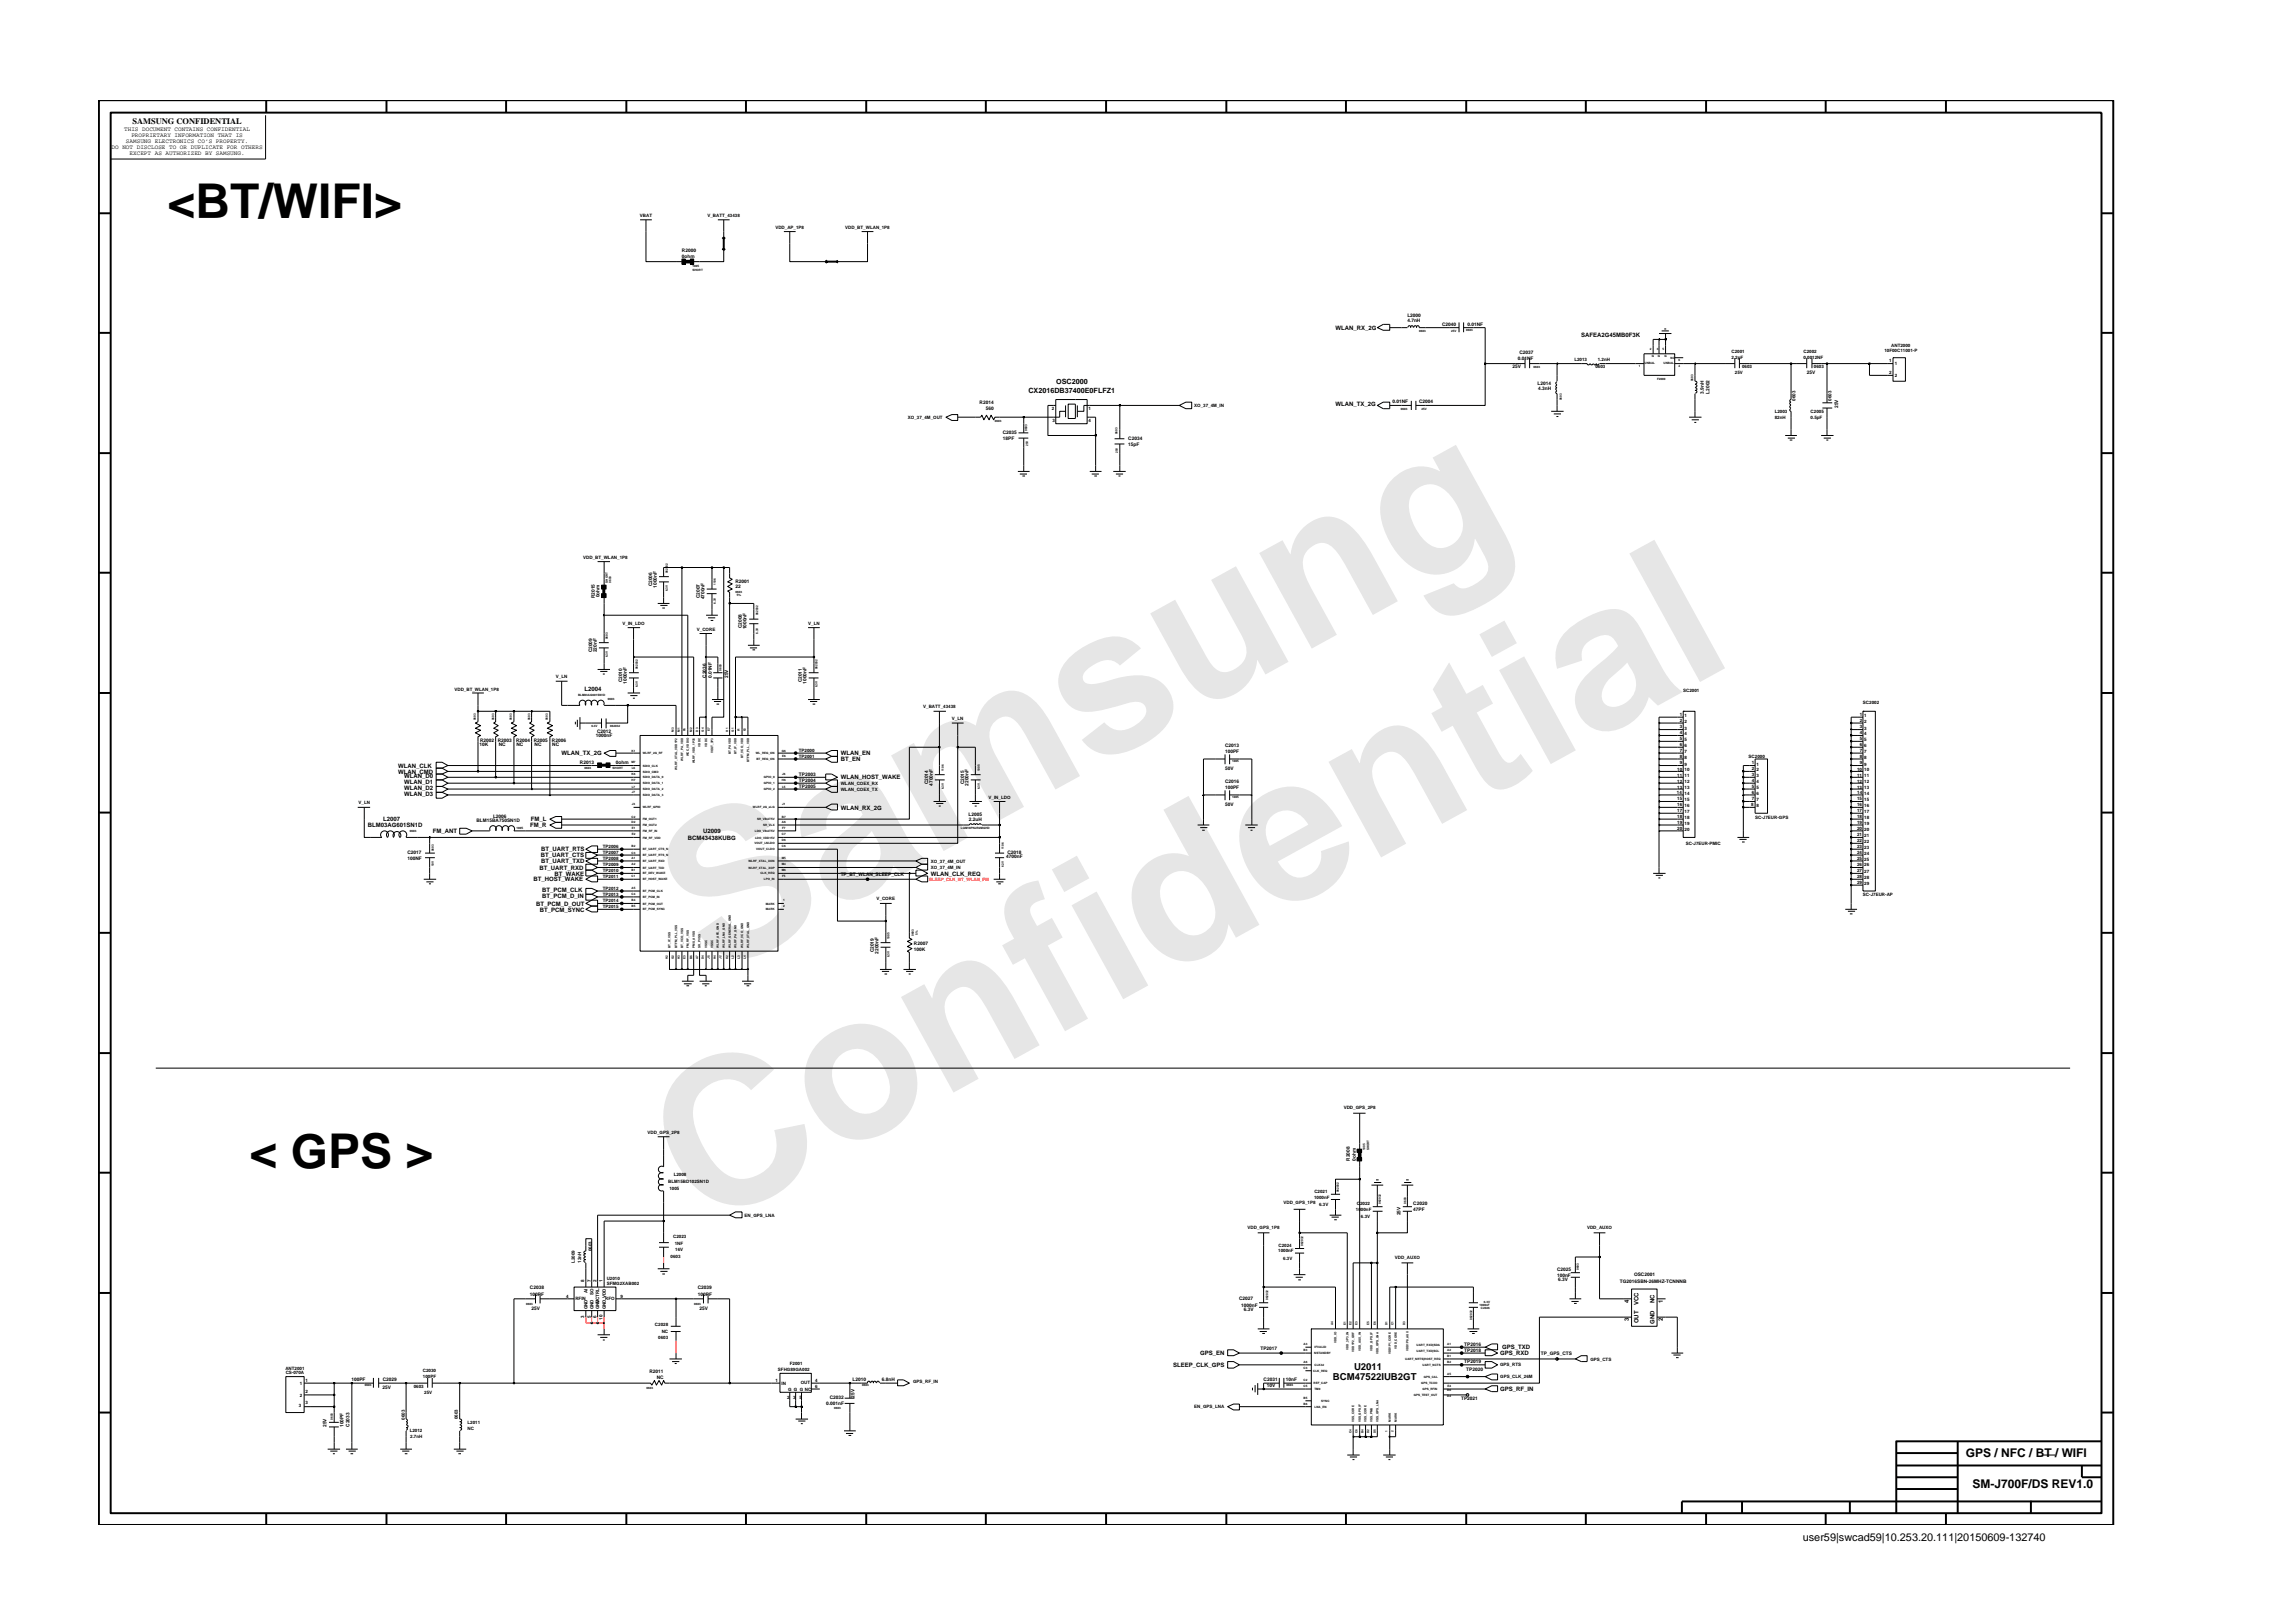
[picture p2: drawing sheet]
<svg xmlns="http://www.w3.org/2000/svg" width="297mm" height="210mm" viewBox="0 0 297 210" stroke-linecap="round" stroke-linejoin="round" font-family="sans-serif">
<defs><g id="words">
<g font-size="26.5" fill="#e6e6e6">
<text x="92.4" y="126.7" transform="rotate(-29 92.4 126.7)">Samsung</text>
<text x="91.1" y="159.4" transform="rotate(-29 91.1 159.4)">Confidential</text>
</g>
<g font-size="6.2">
<text x="21.7" y="28.2">&lt;BT/WIFI&gt;</text>
<text x="32.3" y="151.3">&lt; GPS &gt;</text>
</g>
<g font-size="1.6">
<text x="254.6" y="188.8">GPS / NFC / BT / WIFI</text>
<text x="255.5" y="192.7">SM-J700F/DS REV1.0</text>
</g>
<text font-size="1.4" x="233.5" y="199.7">user59|swcad59|10.253.20.111|20150609-132740</text>
<g font-size="1.2">
<text x="172.7" y="178.8">BCM47522IUB2GT</text>
<text x="175.4" y="177.4">U2011</text>
</g>
<text font-size="1.1" x="17.2" y="16.1">SAMSUNG CONFIDENTIAL</text>
<g font-size=".9">
<text x="133.2" y="50.9">CX2016DB37400E0FLFZ1</text>
<text x="136.8" y="49.7">OSC2000</text>
</g>
<g font-size=".8">
<text x="16.1" y="17">THIS DOCUMENT CONTAINS CONFIDENTIAL</text>
<text x="17" y="17.8">PROPRIETARY INFORMATION THAT IS</text>
<text x="14.5" y="19.3">DO NOT DISCLOSE TO OR DUPLICATE FOR OTHERS</text>
<text x="16.3" y="18.5">SAMSUNG ELECTRONICS CO’S PROPERTY.</text>
<text x="16.8" y="20.1">EXCEPT AS AUTHORIZED BY SAMSUNG.</text>
<text x="173" y="42.7">WLAN_RX_2G</text>
<text x="204.8" y="43.7">SAFEA2G45MB0F3K</text>
<text x="173" y="52.6">WLAN_TX_2G</text>
<text x="75.7" y="89.6">L2004</text>
<text x="51.6" y="100.2">WLAN_CMD</text>
<text x="51.6" y="99.5">WLAN_CLK</text>
<text x="52.4" y="101.6">WLAN_D1</text>
<text x="52.4" y="100.8">WLAN_D0</text>
<text x="72.8" y="97.8">WLAN_TX_2G</text>
<text x="108.9" y="97.8">WLAN_EN</text>
<text x="108.9" y="101">WLAN_HOST_WAKE</text>
<text x="108.9" y="98.6">BT_EN</text>
<text x="47.6" y="107.2">BLM03AG601SN1D</text>
<text x="49.6" y="106.4">L2007</text>
<text x="52.4" y="103.1">WLAN_D3</text>
<text x="52.4" y="102.3">WLAN_D2</text>
<text x="56.1" y="107.9">FM_ANT</text>
<text x="68.7" y="107.2">FM_R</text>
<text x="68.8" y="106.4">FM_L</text>
<text x="91.1" y="107.9">U2009</text>
<text x="108.9" y="104.9">WLAN_RX_2G</text>
<text x="69.9" y="112.7">BT_UART_RXD</text>
<text x="70" y="111.1">BT_UART_CTS</text>
<text x="70.1" y="111.8">BT_UART_TXD</text>
<text x="70.1" y="110.3">BT_UART_RTS</text>
<text x="71.8" y="113.4">BT_WAKE</text>
<text x="89.1" y="108.8">BCM43438KUBG</text>
<text x="120.6" y="113.4">WLAN_CLK_REQ</text>
<text x="69.1" y="114.2">BT_HOST_WAKE</text>
<text x="69.5" y="117.3">BT_PCM_D_OUT</text>
<text x="69.9" y="118.1">BT_PCM_SYNC</text>
<text x="70.2" y="116.3">BT_PCM_D_IN</text>
<text x="70.2" y="115.5">BT_PCM_CLK</text>
<text x="211" y="171.1" transform="rotate(-90 211 171.1)">3</text>
<text x="211" y="168.9" transform="rotate(-90 211 168.9)">4</text>
<text x="212.3" y="171.5" transform="rotate(-90 212.3 171.5)">OUT</text>
<text x="212.3" y="169.1" transform="rotate(-90 212.3 169.1)">VCC</text>
<text x="214.3" y="171.5" transform="rotate(-90 214.3 171.5)">GND</text>
<text x="214.3" y="168.8" transform="rotate(-90 214.3 168.8)">NC</text>
<text x="215.4" y="171.1" transform="rotate(-90 215.4 171.1)">2</text>
<text x="215.4" y="168.9" transform="rotate(-90 215.4 168.9)">1</text>
<text x="152" y="177.1">SLEEP_CLK_GPS</text>
<text x="155.5" y="175.6">GPS_EN</text>
<text x="194.4" y="175.6">GPS_RXD</text>
<text x="194.6" y="174.8">GPS_TXD</text>
<text x="194.3" y="180.2">GPS_RF_IN</text>
</g>
<g font-size=".6">
<text x="82.9" y="28.1">VBAT</text>
<text x="91.6" y="28.1">V_BATT_43438</text>
<text x="100.4" y="29.6">VDD_AP_1P8</text>
<text x="109.5" y="29.6">VDD_BT_WLAN_1P8</text>
<text x="88.3" y="32.6">R2000</text>
<text x="88.3" y="33.4">0ohm</text>
<text x="182.3" y="41.8">4.7nH</text>
<text x="182.3" y="41">L2000</text>
<text x="186.8" y="42.2">C2040</text>
<text x="190.1" y="42.2">0.01NF</text>
<text x="195.9" y="47.7">25V</text>
<text x="196.6" y="46.7">0.01NF</text>
<text x="196.8" y="45.9">C2037</text>
<text x="203.9" y="46.8">L2013</text>
<text x="206.7" y="47.7">0603</text>
<text x="207" y="46.8">1.2nH</text>
<text x="224.3" y="45.7">C2001</text>
<text x="224.3" y="46.5">2.2pF</text>
<text x="225.7" y="47.7">0603</text>
<text x="233.6" y="46.5">0.0012NF</text>
<text x="233.6" y="45.7">C2002</text>
<text x="235" y="47.7">0603</text>
<text x="244.1" y="45.5">10F00C11001-P</text>
<text x="244.7" y="46.9">1</text>
<text x="245" y="44.9">ANT2000</text>
<text x="245.5" y="47.3">1</text>
<text x="126.9" y="52.4">R2014</text>
<text x="127.7" y="53.1">560</text>
<text x="136.3" y="53.1">2</text>
<text x="141" y="53.1">1</text>
<text x="154.7" y="52.7">XO_37_4M_IN</text>
<text x="180.4" y="52.2">0.01NF</text>
<text x="183.8" y="52.2">C2004</text>
<text x="199.2" y="49.8">L2014</text>
<text x="199.3" y="50.6">4.3nH</text>
<text x="220.7" y="51" transform="rotate(-90 220.7 51)">3.9nH</text>
<text x="221.5" y="51" transform="rotate(-90 221.5 51)">L2002</text>
<text x="224.7" y="48.5">25V</text>
<text x="229.9" y="53.5">L2003</text>
<text x="232.6" y="51.9" transform="rotate(-90 232.6 51.9)">0603</text>
<text x="234" y="48.5">25V</text>
<text x="234.6" y="53.5">C2005</text>
<text x="237.3" y="51.9" transform="rotate(-90 237.3 51.9)">0603</text>
<text x="238.1" y="52.9" transform="rotate(-90 238.1 52.9)">25V</text>
<text x="244.7" y="48.5">2</text>
<text x="245.5" y="48.8">2</text>
<text x="117.6" y="54.3">XO_37_4M_OUT</text>
<text x="129.9" y="57">18PF</text>
<text x="129.9" y="56.2">C2035</text>
<text x="136.4" y="54.6">3</text>
<text x="141" y="54.6">4</text>
<text x="146.2" y="57">C2034</text>
<text x="146.2" y="57.8">15pF</text>
<text x="229.9" y="54.3">82nH</text>
<text x="234.6" y="54.3">0.5pF</text>
<text x="75.5" y="72.4">VDD_BT_WLAN_1P8</text>
<text x="77" y="77.5" transform="rotate(-90 77 77.5)">R2015</text>
<text x="77.6" y="77.4" transform="rotate(-90 77.6 77.4)">0ohm</text>
<text x="84.5" y="76" transform="rotate(-90 84.5 76)">C2006</text>
<text x="85.1" y="76.1" transform="rotate(-90 85.1 76.1)">1000nF</text>
<text x="90.7" y="77.5" transform="rotate(-90 90.7 77.5)">C2007</text>
<text x="91.3" y="77.6" transform="rotate(-90 91.3 77.6)">4700nF</text>
<text x="95.3" y="76.2">22</text>
<text x="95.3" y="75.5">R2001</text>
<text x="80.6" y="80.9">V_IN_LDO</text>
<text x="90.3" y="81.7">V_CORE</text>
<text x="96.1" y="81.4" transform="rotate(-90 96.1 81.4)">C2008</text>
<text x="96.7" y="81.5" transform="rotate(-90 96.7 81.5)">1000nF</text>
<text x="104.7" y="80.9">V_LN</text>
<text x="58.9" y="89.5">VDD_BT_WLAN_1P8</text>
<text x="72" y="87.9">V_LN</text>
<text x="76.7" y="84.5" transform="rotate(-90 76.7 84.5)">C2009</text>
<text x="77.3" y="84.5" transform="rotate(-90 77.3 84.5)">220nF</text>
<text x="80.6" y="88.4" transform="rotate(-90 80.6 88.4)">C2010</text>
<text x="81.2" y="88.6" transform="rotate(-90 81.2 88.6)">1000nF</text>
<text x="91.5" y="87.8" transform="rotate(-90 91.5 87.8)">C2036</text>
<text x="92.2" y="87.8" transform="rotate(-90 92.2 87.8)">0.01NF</text>
<text x="94.3" y="87.8" transform="rotate(-90 94.3 87.8)">25V</text>
<text x="103.9" y="88.4" transform="rotate(-90 103.9 88.4)">C2011</text>
<text x="104.5" y="88.6" transform="rotate(-90 104.5 88.6)">1000nF</text>
<text x="218" y="89.7">SC2001</text>
<text x="77.2" y="95.5">1000nF</text>
<text x="77.3" y="94.9">C2012</text>
<text x="119.6" y="91.8">V_BATT_43438</text>
<text x="123.3" y="93.3">V_LN</text>
<text x="217.6" y="94.3">3</text>
<text x="217.6" y="95.1">4</text>
<text x="217.6" y="95.9">5</text>
<text x="217.6" y="93.5">2</text>
<text x="217.6" y="92.7">1</text>
<text x="218.2" y="94.5">3</text>
<text x="218.2" y="95.3">4</text>
<text x="218.2" y="93.7">2</text>
<text x="218.2" y="92.9">1</text>
<text x="240.9" y="94.3">3</text>
<text x="240.9" y="95.1">4</text>
<text x="240.9" y="95.9">5</text>
<text x="240.9" y="93.5">2</text>
<text x="240.9" y="92.7">1</text>
<text x="241.3" y="91.2">SC2002</text>
<text x="241.5" y="94.5">3</text>
<text x="241.5" y="95.3">4</text>
<text x="241.5" y="93.7">2</text>
<text x="241.5" y="92.9">1</text>
<text x="62.1" y="96.6">10K</text>
<text x="62.2" y="96.1">R2002</text>
<text x="64.5" y="96.1">R2003</text>
<text x="64.6" y="96.6">NC</text>
<text x="66.8" y="96.1">R2004</text>
<text x="66.9" y="96.6">NC</text>
<text x="69.1" y="96.1">R2005</text>
<text x="69.3" y="96.6">NC</text>
<text x="71.5" y="96.1">R2006</text>
<text x="71.5" y="96.6">NC</text>
<text x="75.1" y="98.9">R2013</text>
<text x="79.8" y="98.9">0ohm</text>
<text x="103.5" y="101.3">TP2004</text>
<text x="103.5" y="98.2">TP2001</text>
<text x="103.5" y="97.4">TP2000</text>
<text x="103.5" y="100.5">TP2003</text>
<text x="108.9" y="101.7">WLAN_COEX_RX</text>
<text x="120.2" y="101.6" transform="rotate(-90 120.2 101.6)">C2014</text>
<text x="120.8" y="101.8" transform="rotate(-90 120.8 101.8)">4700nF</text>
<text x="124.9" y="101.6" transform="rotate(-90 124.9 101.6)">C2015</text>
<text x="125.5" y="101.8" transform="rotate(-90 125.5 101.8)">2200nF</text>
<text x="158.7" y="96.8">C2013</text>
<text x="158.7" y="97.6">100PF</text>
<text x="158.7" y="99.8">50V</text>
<text x="158.7" y="101.5">C2016</text>
<text x="217.3" y="100.7">11 11</text>
<text x="217.3" y="101.5">12 12</text>
<text x="217.3" y="99.9">10</text>
<text x="217.6" y="99">9</text>
<text x="217.6" y="96.6">6</text>
<text x="217.6" y="97.4">7</text>
<text x="217.6" y="98.2">8</text>
<text x="218.2" y="99.2">9</text>
<text x="218.2" y="96">5</text>
<text x="218.2" y="96.8">6</text>
<text x="218.2" y="97.6">7</text>
<text x="218.2" y="98.3">8</text>
<text x="218.2" y="99.9">10</text>
<text x="226.5" y="98.2">SC2000</text>
<text x="226.9" y="99">1</text>
<text x="226.9" y="99.8">2</text>
<text x="226.9" y="100.5">3</text>
<text x="226.9" y="101.3">4</text>
<text x="227.5" y="99.2">1</text>
<text x="227.5" y="99.9">2</text>
<text x="227.5" y="100.7">3</text>
<text x="227.5" y="101.5">4</text>
<text x="240.6" y="100.7">11</text>
<text x="240.6" y="101.5">12</text>
<text x="240.6" y="99.9">10 10</text>
<text x="240.9" y="96.6">6</text>
<text x="240.9" y="97.4">7</text>
<text x="240.9" y="98.2">8</text>
<text x="240.9" y="99">9</text>
<text x="241.5" y="96">5</text>
<text x="241.5" y="96.8">6</text>
<text x="241.5" y="97.6">7</text>
<text x="241.5" y="98.3">8</text>
<text x="241.5" y="99.2">9</text>
<text x="241.5" y="100.7">11</text>
<text x="241.5" y="101.5">12</text>
<text x="46.4" y="104.2">V_LN</text>
<text x="61.7" y="106.5">BLM15BA750SN1D</text>
<text x="63.9" y="106">L2006</text>
<text x="103.5" y="102.1">TP2005</text>
<text x="108.9" y="102.4">WLAN_COEX_TX</text>
<text x="125.5" y="105.7">L2005</text>
<text x="125.5" y="106.3">2.2uH</text>
<text x="128.1" y="103.4">V_IN_LDO</text>
<text x="158.7" y="104.4">50V</text>
<text x="158.7" y="102.2">100PF</text>
<text x="217.2" y="102.9">14</text>
<text x="217.3" y="107.6">20</text>
<text x="217.3" y="103.7">15</text>
<text x="217.3" y="104.4">16</text>
<text x="217.3" y="105.2">17</text>
<text x="217.3" y="105.9">18</text>
<text x="217.3" y="106.7">19</text>
<text x="217.3" y="102.2">13</text>
<text x="218.2" y="107.6">20</text>
<text x="218.2" y="102.2">13</text>
<text x="218.2" y="103">14</text>
<text x="218.2" y="103.8">15</text>
<text x="218.2" y="104.6">16</text>
<text x="218.2" y="105.4">17</text>
<text x="218.2" y="106.1">18</text>
<text x="218.2" y="106.9">19</text>
<text x="226.9" y="104.4">8</text>
<text x="226.9" y="102.1">5</text>
<text x="226.9" y="102.9">6</text>
<text x="226.9" y="103.7">7</text>
<text x="227.4" y="106.1">SC-J7EUR-GPS</text>
<text x="227.5" y="102.2">5</text>
<text x="227.5" y="103">6</text>
<text x="227.5" y="103.8">7</text>
<text x="227.5" y="104.6">8</text>
<text x="240.6" y="107.6">20</text>
<text x="240.6" y="103.7">15</text>
<text x="240.6" y="104.4">16</text>
<text x="240.6" y="105.2">17</text>
<text x="240.6" y="105.9">18</text>
<text x="240.6" y="106.7">19</text>
<text x="240.6" y="102.2">13 13</text>
<text x="240.6" y="102.9">14</text>
<text x="241.5" y="107.6">20</text>
<text x="241.5" y="103">14</text>
<text x="241.5" y="103.8">15</text>
<text x="241.5" y="104.6">16</text>
<text x="241.5" y="105.4">17</text>
<text x="241.5" y="106.1">18</text>
<text x="241.5" y="106.9">19</text>
<text x="52.8" y="111.4">100NF</text>
<text x="52.8" y="110.6">C2017</text>
<text x="78.1" y="110.6">TP2007</text>
<text x="78.1" y="112.2">TP2009</text>
<text x="78.1" y="113.7">TP2011</text>
<text x="78.1" y="112.9">TP2010</text>
<text x="78.1" y="109.8">TP2006</text>
<text x="78.1" y="111.4">TP2008</text>
<text x="108.9" y="113.5">TP_BT_WLAN_SLEEP_CLK</text>
<text x="120.6" y="111.7">XO_37_4M_OUT</text>
<text x="120.6" y="112.6">XO_37_4M_IN</text>
<text x="130.4" y="111.2">4700nF</text>
<text x="130.5" y="110.7">C2018</text>
<text x="218.4" y="109.5">SC-J7EUR-PMIC</text>
<text x="240.6" y="113.7">28</text>
<text x="240.6" y="108.3">21</text>
<text x="240.6" y="109.1">22</text>
<text x="240.6" y="109.8">23</text>
<text x="240.6" y="110.6">24</text>
<text x="240.6" y="111.4">25</text>
<text x="240.6" y="112.2">26 26</text>
<text x="240.6" y="113">27</text>
<text x="241.5" y="113.9">28</text>
<text x="241.5" y="108.5">21</text>
<text x="241.5" y="109.2">22</text>
<text x="241.5" y="110">23</text>
<text x="241.5" y="110.8">24</text>
<text x="241.5" y="111.5">25</text>
<text x="241.5" y="113.1">27</text>
<text x="78.1" y="117.6">TP2015</text>
<text x="78.1" y="116.8">TP2014</text>
<text x="78.1" y="116.1">TP2013</text>
<text x="78.1" y="115.3">TP2012</text>
<text x="113.6" y="116.7">V_CORE</text>
<text x="240.6" y="114.5">29</text>
<text x="241.3" y="116">SC-J7EUR-AP</text>
<text x="241.5" y="114.7">29</text>
<text x="113.2" y="123.4" transform="rotate(-90 113.2 123.4)">C2019</text>
<text x="113.8" y="123.5" transform="rotate(-90 113.8 123.5)">2200nF</text>
<text x="118.4" y="123.2">100K</text>
<text x="118.4" y="122.5">R2007</text>
<text x="174.1" y="143.7">VDD_GPS_2P8</text>
<text x="83.9" y="147">VDD_GPS_2P8</text>
<text x="86.6" y="153.3">BLM15BD102SN1D</text>
<text x="86.7" y="154.1">1005</text>
<text x="87.3" y="152.4">L2008</text>
<text x="170.2" y="155.3">1000nF</text>
<text x="170.3" y="154.5">C2021</text>
<text x="174.9" y="150.4" transform="rotate(-90 174.9 150.4)">R2008</text>
<text x="175.6" y="150.4" transform="rotate(-90 175.6 150.4)">0ohm</text>
<text x="87.2" y="160.4">C2023</text>
<text x="87.4" y="161.3">1NF</text>
<text x="96.5" y="157.6">EN_GPS_LNA</text>
<text x="161.6" y="159.2">VDD_GPS_1P8</text>
<text x="165.6" y="161.5">C2024</text>
<text x="166.3" y="156">VDD_GPS_1P8</text>
<text x="170.9" y="156.2">6.3V</text>
<text x="175.7" y="156.8">1000nF</text>
<text x="175.8" y="156.1">C2022</text>
<text x="176.3" y="157.8">6.3V</text>
<text x="181.4" y="157.4" transform="rotate(-90 181.4 157.4)">25V</text>
<text x="183.1" y="156.1">C2020</text>
<text x="183.1" y="156.8">47PF</text>
<text x="205.6" y="159.2">VDD_AUXO</text>
<text x="68.6" y="167.8">100PF</text>
<text x="68.6" y="167">C2038</text>
<text x="74.5" y="163.6" transform="rotate(-90 74.5 163.6)">L2009</text>
<text x="75.3" y="163.6" transform="rotate(-90 75.3 163.6)">12nH</text>
<text x="75.7" y="166.1" transform="rotate(-90 75.7 166.1)">8</text>
<text x="76.1" y="167.5" transform="rotate(-90 76.1 167.5)">AI</text>
<text x="76.5" y="166.1" transform="rotate(-90 76.5 166.1)">7</text>
<text x="76.7" y="162.1" transform="rotate(-90 76.7 162.1)">0603</text>
<text x="76.9" y="167.7" transform="rotate(-90 76.9 167.7)">SO</text>
<text x="77.3" y="166.1" transform="rotate(-90 77.3 166.1)">2</text>
<text x="78" y="166.1" transform="rotate(-90 78 166.1)">1</text>
<text x="78.6" y="165.8">U2010</text>
<text x="78.6" y="166.5">SFMG2XAB002</text>
<text x="86.9" y="163">0603</text>
<text x="87.5" y="162.1">16V</text>
<text x="90.4" y="167">C2039</text>
<text x="90.4" y="167.8">100PF</text>
<text x="165.6" y="162.3">1000nF</text>
<text x="166.2" y="163.2">6.3V</text>
<text x="180.7" y="163.1">VDD_AUXO</text>
<text x="201.7" y="164.6">C2025</text>
<text x="201.7" y="165.4">100nF</text>
<text x="201.9" y="166">6.3V</text>
<text x="209.8" y="166.2">TG2016SBN-26MHZ-TCNNNB</text>
<text x="211.7" y="165.4">OSC2001</text>
<text x="68.9" y="169.7">25V</text>
<text x="73.4" y="168.1">4</text>
<text x="74.5" y="168.5">RFIN</text>
<text x="75.7" y="170.8" transform="rotate(-90 75.7 170.8)">3</text>
<text x="76.1" y="169.6" transform="rotate(-90 76.1 169.6)">GND</text>
<text x="76.5" y="170.8" transform="rotate(-90 76.5 170.8)">5</text>
<text x="76.9" y="169.6" transform="rotate(-90 76.9 169.6)">GND</text>
<text x="77.3" y="170.8" transform="rotate(-90 77.3 170.8)">6</text>
<text x="77.6" y="168.8" transform="rotate(-90 77.6 168.8)">VCTRL</text>
<text x="77.6" y="169.6" transform="rotate(-90 77.6 169.6)">GND</text>
<text x="78" y="171" transform="rotate(-90 78 171)">10</text>
<text x="78.4" y="168.5">RFO</text>
<text x="78.5" y="169.6" transform="rotate(-90 78.5 169.6)">GND VDD</text>
<text x="80.4" y="168.1">9</text>
<text x="84.8" y="171.7">C2028</text>
<text x="85.3" y="173.5">0603</text>
<text x="85.7" y="172.7">NC</text>
<text x="90.6" y="169.7">25V</text>
<text x="160.5" y="168.4">C2027</text>
<text x="160.8" y="169.3">1000nF</text>
<text x="161.1" y="169.9">6.3V</text>
<text x="37" y="177.4">ANT2001</text>
<text x="37" y="178">CS-070A</text>
<text x="38.8" y="179.4">1</text>
<text x="39.6" y="179">1</text>
<text x="45.5" y="178.9">100PF</text>
<text x="49.6" y="179.9">25V</text>
<text x="49.6" y="178.9">C2029</text>
<text x="53.6" y="179.9">0603</text>
<text x="54.8" y="177.7">C2030</text>
<text x="54.8" y="178.5">100PF</text>
<text x="84.1" y="177.9">R2011</text>
<text x="85.1" y="178.7">NC</text>
<text x="100.4" y="179">1</text>
<text x="100.8" y="177.6">SFHG89GA002</text>
<text x="101.3" y="179.4">IN</text>
<text x="102.3" y="176.9">F2001</text>
<text x="103.7" y="179.3">OUT</text>
<text x="105.6" y="179.8">6</text>
<text x="105.6" y="179">4</text>
<text x="110.5" y="178.9">L2010</text>
<text x="114.2" y="178.9">6.8nH</text>
<text x="118.3" y="179.1">GPS_RF_IN</text>
<text x="163.3" y="174.9">TP2017</text>
<text x="163.7" y="178.9">C2031</text>
<text x="164.1" y="179.6">10V</text>
<text x="166.6" y="178.9">10nF</text>
<text x="189.7" y="176.6">TP2019</text>
<text x="189.7" y="175.1">TP2018</text>
<text x="189.7" y="174.3">TP2016</text>
<text x="189.9" y="177.5">TP2020</text>
<text x="194.3" y="177">GPS_RTS</text>
<text x="194.3" y="178.5">GPS_CLK_26M</text>
<text x="199.6" y="175.5">TP_GPS_CTS</text>
<text x="206" y="176.3">GPS_CTS</text>
<text x="38.7" y="182.2">3</text>
<text x="38.8" y="180.9">2</text>
<text x="39.6" y="180.5">2</text>
<text x="39.6" y="181.9">3</text>
<text x="42.3" y="184.9" transform="rotate(-90 42.3 184.9)">25V</text>
<text x="44.5" y="184.9" transform="rotate(-90 44.5 184.9)">100PF</text>
<text x="45.3" y="184.9" transform="rotate(-90 45.3 184.9)">C2033</text>
<text x="52.4" y="183.9" transform="rotate(-90 52.4 183.9)">0603</text>
<text x="53.1" y="185.5">L2012</text>
<text x="55" y="180.5">25V</text>
<text x="59.3" y="183.8" transform="rotate(-90 59.3 183.8)">0603</text>
<text x="60.6" y="184.4">L2011</text>
<text x="60.6" y="185.2">NC</text>
<text x="102" y="181.3">2</text>
<text x="102.1" y="180.2">G G G NC</text>
<text x="102.7" y="181.3">3</text>
<text x="103.6" y="181.3">5</text>
<text x="107" y="182.1">0.001nF</text>
<text x="107.5" y="181.3">C2032</text>
<text x="110.7" y="181.1" transform="rotate(-90 110.7 181.1)">25V</text>
<text x="154.7" y="182.4">EN_GPS_LNA</text>
<text x="189.3" y="181.4">TP2021</text>
<text x="53.1" y="186.3">2.7nH</text>
</g>
<text font-size=".6" fill="#f00" x="120.3" y="114.1">SLEEP_CLK_BT_WLAN_FM</text>
<g font-size=".4">
<text x="89.7" y="34.6">1005</text>
<text x="89.7" y="35.1">SHORT</text>
<text x="183.8" y="43">0603</text>
<text x="188" y="43">25V</text>
<text x="189.9" y="42.9">0603</text>
<text x="198.7" y="47.7">0603</text>
<text x="212.3" y="47.6">1</text>
<text x="213" y="47.2">UNBAL</text>
<text x="213.7" y="45.4">2</text>
<text x="214" y="46.3">G</text>
<text x="214.6" y="45.4">3</text>
<text x="214.8" y="46.3">G</text>
<text x="215.4" y="45.4">5</text>
<text x="215.5" y="47.2">UNBAL</text>
<text x="215.6" y="46.3">G</text>
<text x="216.4" y="46.5">NC</text>
<text x="217.5" y="46.7">6</text>
<text x="217.5" y="47.6">4</text>
<text x="181.5" y="53.1">0603</text>
<text x="184.2" y="53.1">25V</text>
<text x="202.3" y="51.9" transform="rotate(-90 202.3 51.9)">0603</text>
<text x="214.7" y="49.3">F2000</text>
<text x="219.3" y="49.4" transform="rotate(-90 219.3 49.4)">0603</text>
<text x="128.9" y="54.6">0603</text>
<text x="133.1" y="55.8" transform="rotate(-90 133.1 55.8)">0603</text>
<text x="133.2" y="57.8" transform="rotate(-90 133.2 57.8)">25V</text>
<text x="144.8" y="56.2" transform="rotate(-90 144.8 56.2)">0603</text>
<text x="144.8" y="58.7" transform="rotate(-90 144.8 58.7)">25V</text>
<text x="78.7" y="75.5" transform="rotate(-90 78.7 75.5)">SHORT</text>
<text x="79.2" y="75.5" transform="rotate(-90 79.2 75.5)">0603</text>
<text x="86.5" y="76.6" transform="rotate(-90 86.5 76.6)">6.3V</text>
<text x="86.5" y="74.3" transform="rotate(-90 86.5 74.3)">062032</text>
<text x="92.7" y="75.8" transform="rotate(-90 92.7 75.8)">1106</text>
<text x="95.3" y="76.8">0603</text>
<text x="95.4" y="77.2">5%</text>
<text x="78.7" y="82.8" transform="rotate(-90 78.7 82.8)">0603</text>
<text x="92.7" y="78.2" transform="rotate(-90 92.7 78.2)">6.3V</text>
<text x="98.2" y="82.1" transform="rotate(-90 98.2 82.1)">6.3V</text>
<text x="98.2" y="79.7" transform="rotate(-90 98.2 79.7)">062032</text>
<text x="78.7" y="85.2" transform="rotate(-90 78.7 85.2)">6.3V</text>
<text x="82.6" y="89" transform="rotate(-90 82.6 89)">6.3V</text>
<text x="82.6" y="86.7" transform="rotate(-90 82.6 86.7)">062032</text>
<text x="93.4" y="86.9" transform="rotate(-90 93.4 86.9)">0603</text>
<text x="105.9" y="89" transform="rotate(-90 105.9 89)">6.3V</text>
<text x="105.9" y="86.7" transform="rotate(-90 105.9 86.7)">062032</text>
<text x="61.6" y="93.3" transform="rotate(-90 61.6 93.3)">0603</text>
<text x="64" y="93.3" transform="rotate(-90 64 93.3)">0603</text>
<text x="66.3" y="93.3" transform="rotate(-90 66.3 93.3)">0603</text>
<text x="68.7" y="93.3" transform="rotate(-90 68.7 93.3)">0603</text>
<text x="71" y="93.3" transform="rotate(-90 71 93.3)">0603</text>
<text x="74.9" y="90.2">BLM03AG601SN1D</text>
<text x="76.6" y="94.2">6.3V</text>
<text x="78.8" y="90.7">0603</text>
<text x="79" y="94.2">062032</text>
<text x="87.3" y="94.8" transform="rotate(-90 87.3 94.8)">M3</text>
<text x="88.1" y="94.8" transform="rotate(-90 88.1 94.8)">M1</text>
<text x="88.8" y="94.7" transform="rotate(-90 88.8 94.7)">F6</text>
<text x="89.7" y="94.8" transform="rotate(-90 89.7 94.8)">M2</text>
<text x="90.4" y="94.8" transform="rotate(-90 90.4 94.8)">D3</text>
<text x="91.2" y="94.8" transform="rotate(-90 91.2 94.8)">G4</text>
<text x="91.9" y="94.8" transform="rotate(-90 91.9 94.8)">E7</text>
<text x="94.3" y="94.8" transform="rotate(-90 94.3 94.8)">H1</text>
<text x="95.1" y="94.8" transform="rotate(-90 95.1 94.8)">G1</text>
<text x="95.8" y="94.7" transform="rotate(-90 95.8 94.7)">F1</text>
<text x="96.6" y="94.7" transform="rotate(-90 96.6 94.7)">F2</text>
<text x="75.7" y="99.6">0603</text>
<text x="79.4" y="99.6">SHORT</text>
<text x="81.8" y="98.9">M7</text>
<text x="81.8" y="100.4">K6</text>
<text x="81.8" y="101.2">H7</text>
<text x="81.8" y="97.4">K1</text>
<text x="81.8" y="99.7">L6</text>
<text x="83.3" y="99.3">SDIO_CLK</text>
<text x="83.3" y="100.8">SDIO_DATA_0</text>
<text x="83.3" y="100.1">SDIO_CMD</text>
<text x="83.3" y="101.6">SDIO_DATA_1</text>
<text x="83.3" y="97.7">WLRF_2G_RF</text>
<text x="87.7" y="99.7" transform="rotate(-90 87.7 99.7)">WLRF_XTAL_VDD1P2</text>
<text x="88.5" y="98.5" transform="rotate(-90 88.5 98.5)">WLRF_PA_VDD</text>
<text x="89.2" y="98" transform="rotate(-90 89.2 98)">WCC_VDDIO</text>
<text x="90" y="98.9" transform="rotate(-90 90 98.9)">WLRF_VDD_1P35</text>
<text x="90.8" y="96.7" transform="rotate(-90 90.8 96.7)">VDDC</text>
<text x="91.6" y="96.7" transform="rotate(-90 91.6 96.7)">VDDC</text>
<text x="92.4" y="97.6" transform="rotate(-90 92.4 97.6)">VOUT_3P3</text>
<text x="94.7" y="97.7" transform="rotate(-90 94.7 97.7)">BT_PAVDD</text>
<text x="95.4" y="97.7" transform="rotate(-90 95.4 97.7)">BT_IF_VDD</text>
<text x="96.3" y="98.2" transform="rotate(-90 96.3 98.2)">BT_VCO_VDD</text>
<text x="97" y="98.7" transform="rotate(-90 97 98.7)">BTFM_PLL_VDD</text>
<text x="97.9" y="97.7">WL_REG_ON</text>
<text x="98" y="98.5">BT_REG_ON</text>
<text x="99" y="100.8">GPIO_0</text>
<text x="99" y="101.6">GPIO_1</text>
<text x="101.3" y="97.4">G6</text>
<text x="101.3" y="101.2">H6</text>
<text x="101.3" y="98.1">E6</text>
<text x="101.3" y="100.4">J6</text>
<text x="122.3" y="99.9" transform="rotate(-90 122.3 99.9)">1106</text>
<text x="126.9" y="99.9" transform="rotate(-90 126.9 99.9)">1005</text>
<text x="159.6" y="98.8">1005</text>
<text x="53.1" y="107.8">0603</text>
<text x="66.9" y="107.3">1005</text>
<text x="81.8" y="105.9">C2</text>
<text x="81.8" y="106.7">D2</text>
<text x="81.8" y="107.4">E1</text>
<text x="81.8" y="102">L7</text>
<text x="81.9" y="104.3">J3</text>
<text x="81.9" y="102.8">J7</text>
<text x="83.3" y="106.3">FM_OUT1</text>
<text x="83.3" y="102.4">SDIO_DATA_2</text>
<text x="83.3" y="104.7">WLRF_GPIO</text>
<text x="83.3" y="103.1">SDIO_DATA_3</text>
<text x="83.3" y="107">FM_OUT2</text>
<text x="83.3" y="107.8">FM_RF_IN</text>
<text x="97.5" y="104.7">WLRF_2G_eLG</text>
<text x="97.8" y="107.8">LDO_VBAT5V</text>
<text x="98.1" y="106.3">SR_VBAT5V</text>
<text x="98.8" y="107">SR_VLX</text>
<text x="99" y="102.4">GPIO_2</text>
<text x="101.3" y="106.7">A6</text>
<text x="101.3" y="105.9">B7</text>
<text x="101.3" y="102">L5</text>
<text x="101.3" y="107.4">F7</text>
<text x="101.3" y="104.3">J1</text>
<text x="122.3" y="102.3" transform="rotate(-90 122.3 102.3)">6.3V</text>
<text x="124.5" y="107.4">LQM18PN2R2MGHD</text>
<text x="126.9" y="102.3" transform="rotate(-90 126.9 102.3)">6.3V</text>
<text x="159.6" y="103.4">1005</text>
<text x="56.2" y="112.2" transform="rotate(-90 56.2 112.2)">10V</text>
<text x="56.2" y="110.3" transform="rotate(-90 56.2 110.3)">0603</text>
<text x="81.8" y="113.6">C1</text>
<text x="81.8" y="110.6">C3</text>
<text x="81.8" y="111.3">A1</text>
<text x="81.8" y="112.1">A2</text>
<text x="81.8" y="112.9">B1</text>
<text x="81.8" y="109.7">B2</text>
<text x="81.8" y="108.2">E2</text>
<text x="83.3" y="110.9">BT_UART_RTS_N</text>
<text x="83.3" y="111.7">BT_UART_RXD</text>
<text x="83.3" y="112.5">BT_UART_TXD</text>
<text x="83.3" y="108.6">FM_RF_VDD</text>
<text x="83.3" y="113.3">BT_DEV_WAKE</text>
<text x="83.3" y="110.2">BT_UART_CTS_N</text>
<text x="96.9" y="111.7">WLRF_XTAL_XON</text>
<text x="97" y="112.5">WLRF_XTAL_XOP</text>
<text x="97.7" y="109.4">VOUT_LNLDO</text>
<text x="97.8" y="108.6">LDO_VDD15V</text>
<text x="98" y="110.2">VOUT_CLDO</text>
<text x="98.5" y="113.3">CLK_REQ</text>
<text x="101.3" y="112.1">M4</text>
<text x="101.3" y="111.3">M5</text>
<text x="101.3" y="112.9">M6</text>
<text x="101.3" y="109.7">C6</text>
<text x="101.3" y="108.2">C7</text>
<text x="101.3" y="109">D6</text>
<text x="101.3" y="113.6">F5</text>
<text x="130" y="112.3" transform="rotate(-90 130 112.3)">6.3V</text>
<text x="130" y="110" transform="rotate(-90 130 110)">1106</text>
<text x="81.8" y="116">C4</text>
<text x="81.8" y="115.2">A5</text>
<text x="81.8" y="117.5">B5</text>
<text x="81.8" y="116.8">B4</text>
<text x="83.3" y="114">BT_HOST_WAKE</text>
<text x="83.3" y="116.3">BT_PCM_IN</text>
<text x="83.3" y="115.6">BT_PCM_CLK</text>
<text x="83.3" y="117.9">BT_PCM_SYNC</text>
<text x="83.3" y="117.2">BT_PCM_OUT</text>
<text x="99" y="114">LPO_IN</text>
<text x="99.2" y="117.2">MARK</text>
<text x="99.2" y="117.9">MARK</text>
<text x="101.4" y="116.8">1</text>
<text x="101.4" y="117.5">2</text>
<text x="86.5" y="124.2" transform="rotate(-90 86.5 124.2)">H2</text>
<text x="86.9" y="122.8" transform="rotate(-90 86.9 122.8)">BT_IF_VSS</text>
<text x="87.3" y="124.2" transform="rotate(-90 87.3 124.2)">G2</text>
<text x="87.7" y="122.8" transform="rotate(-90 87.7 122.8)">BTFM_PLL_VSS</text>
<text x="88.1" y="124.2" transform="rotate(-90 88.1 124.2)">H3</text>
<text x="88.5" y="122.8" transform="rotate(-90 88.5 122.8)">BT_VCO_VSS</text>
<text x="88.8" y="124.2" transform="rotate(-90 88.8 124.2)">E3</text>
<text x="89.2" y="122.8" transform="rotate(-90 89.2 122.8)">FM_RF_VSS</text>
<text x="89.7" y="124.2" transform="rotate(-90 89.7 124.2)">B6</text>
<text x="90" y="122.8" transform="rotate(-90 90 122.8)">PMU_AVSS</text>
<text x="90.4" y="124.2" transform="rotate(-90 90.4 124.2)">A7</text>
<text x="90.8" y="122.8" transform="rotate(-90 90.8 122.8)">SR_PVSS</text>
<text x="91.2" y="124.2" transform="rotate(-90 91.2 124.2)">D4</text>
<text x="91.6" y="122.8" transform="rotate(-90 91.6 122.8)">VSSC</text>
<text x="91.9" y="124.2" transform="rotate(-90 91.9 124.2)">J5</text>
<text x="92.4" y="122.8" transform="rotate(-90 92.4 122.8)">VSSC</text>
<text x="92.7" y="124.2" transform="rotate(-90 92.7 124.2)">H4</text>
<text x="93.1" y="122.8" transform="rotate(-90 93.1 122.8)">WLRF_AFE_GND</text>
<text x="93.5" y="124.2" transform="rotate(-90 93.5 124.2)">J2</text>
<text x="93.9" y="122.8" transform="rotate(-90 93.9 122.8)">WLRF_LNA_GND</text>
<text x="94.3" y="124.2" transform="rotate(-90 94.3 124.2)">K2</text>
<text x="94.7" y="122.8" transform="rotate(-90 94.7 122.8)">WLRF_GENERAL_GND</text>
<text x="95.1" y="124.2" transform="rotate(-90 95.1 124.2)">L2</text>
<text x="95.4" y="122.8" transform="rotate(-90 95.4 122.8)">WLRF_PA_GND</text>
<text x="95.8" y="124.2" transform="rotate(-90 95.8 124.2)">L3</text>
<text x="96.3" y="122.8" transform="rotate(-90 96.3 122.8)">WLRF_VCO_GND</text>
<text x="96.6" y="124.2" transform="rotate(-90 96.6 124.2)">L4</text>
<text x="97" y="122.8" transform="rotate(-90 97 122.8)">WLRF_XTAL_GND</text>
<text x="115.2" y="124" transform="rotate(-90 115.2 124)">6.3V</text>
<text x="115.2" y="121.7" transform="rotate(-90 115.2 121.7)">1005</text>
<text x="118.4" y="121.3" transform="rotate(-90 118.4 121.3)">0603</text>
<text x="118.9" y="121.1" transform="rotate(-90 118.9 121.1)">5%</text>
<text x="176.8" y="149" transform="rotate(-90 176.8 149)">1005</text>
<text x="177.3" y="149" transform="rotate(-90 177.3 149)">SHORT</text>
<text x="173.5" y="154.5" transform="rotate(-90 173.5 154.5)">062032</text>
<text x="178.9" y="156" transform="rotate(-90 178.9 156)">062032</text>
<text x="182.1" y="155.9" transform="rotate(-90 182.1 155.9)">0603</text>
<text x="168.8" y="161.4" transform="rotate(-90 168.8 161.4)">062032</text>
<text x="204.5" y="164.5" transform="rotate(-90 204.5 164.5)">0603</text>
<text x="68.2" y="169">0603</text>
<text x="89.9" y="169">0603</text>
<text x="164.3" y="168.4" transform="rotate(-90 164.3 168.4)">062032</text>
<text x="172.7" y="171.6" transform="rotate(-90 172.7 171.6)">A4</text>
<text x="174.3" y="171.6" transform="rotate(-90 174.3 171.6)">E1</text>
<text x="175.1" y="171.6" transform="rotate(-90 175.1 171.6)">E2</text>
<text x="175.9" y="171.6" transform="rotate(-90 175.9 171.6)">E3</text>
<text x="177.4" y="171.6" transform="rotate(-90 177.4 171.6)">E5</text>
<text x="178.2" y="171.6" transform="rotate(-90 178.2 171.6)">E6</text>
<text x="179.7" y="171.6" transform="rotate(-90 179.7 171.6)">D1</text>
<text x="180.5" y="171.6" transform="rotate(-90 180.5 171.6)">C1</text>
<text x="182" y="171.6" transform="rotate(-90 182 171.6)">D3</text>
<text x="190.7" y="171" transform="rotate(-90 190.7 171)">062032</text>
<text x="191.6" y="169.1">1000nF</text>
<text x="191.8" y="169.6">C2026</text>
<text x="192.2" y="168.9">6.3V</text>
<text x="47.3" y="179.6">0603</text>
<text x="83.7" y="179.9">0603</text>
<text x="111.7" y="179.6">0603</text>
<text x="166.7" y="179.6">0603</text>
<text x="168.9" y="178.9">C2</text>
<text x="168.9" y="174.2">A3</text>
<text x="168.9" y="175">B3</text>
<text x="168.9" y="177.4">C3</text>
<text x="168.9" y="179.7">C5</text>
<text x="168.9" y="176.5">A6</text>
<text x="170.1" y="177.7">CLK_REQ</text>
<text x="170.2" y="179.3">REF_CAP</text>
<text x="170.3" y="175.4">NSTANDBY</text>
<text x="170.3" y="174.7">IFVALID</text>
<text x="170.3" y="177">CLK32</text>
<text x="173.1" y="174" transform="rotate(-90 173.1 174)">VDD_IO</text>
<text x="174.7" y="174.9" transform="rotate(-90 174.7 174.9)">VDD_3P3_IN</text>
<text x="175.4" y="175.1" transform="rotate(-90 175.4 175.1)">VDD1P2_GRF</text>
<text x="176.3" y="175" transform="rotate(-90 176.3 175)">VDD_AUX_IN</text>
<text x="177.8" y="175" transform="rotate(-90 177.8 175)">VDD_GPS_IF</text>
<text x="178.6" y="175.5" transform="rotate(-90 178.6 175.5)">VDD_GPS_LNA</text>
<text x="180.2" y="175.5" transform="rotate(-90 180.2 175.5)">VDD1P1_CORE</text>
<text x="180.9" y="174.7" transform="rotate(-90 180.9 174.7)">VDD_CORE</text>
<text x="182" y="176.2">UART_NRTS|HOST_REQ</text>
<text x="182.5" y="175" transform="rotate(-90 182.5 175)">VDD1P8_AUX</text>
<text x="183.5" y="174.4">UART_RXD|SDA</text>
<text x="183.5" y="175.2">UART_TXD|SCL</text>
<text x="184.1" y="179.3">GPS_TCXO</text>
<text x="184.3" y="177">UART_NCTS</text>
<text x="184.4" y="178.5">GPS_CAL</text>
<text x="187.5" y="174.2">A1</text>
<text x="187.5" y="175">A2</text>
<text x="187.5" y="178.1">A5</text>
<text x="187.5" y="176.5">B2</text>
<text x="187.5" y="175.8">B1</text>
<text x="187.5" y="179.7">E4</text>
<text x="43.1" y="183.9" transform="rotate(-90 43.1 183.9)">0603</text>
<text x="108" y="182.5">0603</text>
<text x="168.9" y="181.3">B5</text>
<text x="168.9" y="182">B6</text>
<text x="170.3" y="180.1">TM0</text>
<text x="170.3" y="182.4">LNA_EN</text>
<text x="171.2" y="181.6">SYNC</text>
<text x="175.1" y="185.6" transform="rotate(-90 175.1 185.6)">C4</text>
<text x="175.4" y="184.2" transform="rotate(-90 175.4 184.2)">VSS_CORE</text>
<text x="175.9" y="185.6" transform="rotate(-90 175.9 185.6)">C6</text>
<text x="176.3" y="184.3" transform="rotate(-90 176.3 184.3)">VSS_GPS_IF</text>
<text x="176.6" y="185.6" transform="rotate(-90 176.6 185.6)">B4</text>
<text x="177" y="184.2" transform="rotate(-90 177 184.2)">VSS_CORE</text>
<text x="177.4" y="185.6" transform="rotate(-90 177.4 185.6)">D2</text>
<text x="177.8" y="184.2" transform="rotate(-90 177.8 184.2)">VSS_PMU</text>
<text x="178.2" y="185.6" transform="rotate(-90 178.2 185.6)">D5</text>
<text x="178.6" y="184.2" transform="rotate(-90 178.6 184.2)">VSS_GPS_LNA</text>
<text x="179.7" y="185.5" transform="rotate(-90 179.7 185.5)">1</text>
<text x="180.2" y="184.2" transform="rotate(-90 180.2 184.2)">MARK</text>
<text x="180.5" y="185.5" transform="rotate(-90 180.5 185.5)">2</text>
<text x="180.9" y="184.2" transform="rotate(-90 180.9 184.2)">MARK</text>
<text x="183.1" y="180.8">GPS_TEST_OUT</text>
<text x="184.3" y="180.1">GPS_RFIN</text>
<text x="187.5" y="181">D4</text>
<text x="187.5" y="180.3">D6</text>
</g>
</g></defs>
<g fill="none" stroke="#000" stroke-width=".13">
<path d="M34.4 14.9v5.7h-20.1M82.9 28.5h1.5M83.7 28.5v5.4h4.6M88.3 33.6h.5v.6h-.5zM88.8 33.7h.6v.4h-.6zM89.4 33.6h.5v.6h-.5zM93 28.5h1.5M93.8 32.4v1.5h-3.9M93.8 28.5v2.3M101.5 30h1.6M102.3 30v3.9h4.7M111.6 30h1.5"/>
<path d="M112.4 30v3.9h-3.9M122.5 54l.8-.3h.8v.8h-.8zM131.9 56.8h1.3M131.9 56.1h1.3M132.5 54h.2v.1h-.2zM132.6 54v2.1M132.6 56.8v4.3M136.8 51.8h4v3.1h-4zM136.8 52.5h-1.1v3.9h6.2M138 53.3h-.7v.7h-8.4l-.2 .4-.3-.6-.3 .6-.3-.6-.3 .6-.3-.6-.2 .2h-2.9M138 52.5v1.5M138.4 52.4h.9v1.8h-.9z"/>
<path d="M139.6 52.5v1.5M140.8 54h1.1v7.1M141.8 56.3h.2v.2h-.2zM144.4 57.5h1.3M144.4 56.8h1.3M145 52.4h.1v.2h-.1zM145.1 52.5v4.3M145.1 57.5v3.6M152.8 52.5h-12.4v.8h-.8M152.8 52.5l.8-.4h.8v.8h-.8zM178.4 42.4l.8-.4h.8v.8h-.8zM178.4 52.5l.8-.4h.8v.8h-.8z"/>
<path d="M180 52.5h2.8M180 42.4h2.3M182.4 42.4v-.2h.2h.1v.2M182.8 42.4v-.2h.1h.1l.1 .2M182.8 51.9v1.2M183.2 42.4v-.2h.1h.2v.2M183.4 51.9v1.2M183.5 42.4l.1-.2h.1h.1v.2M183.8 42.4h5.2M189 41.8v1.2M189.6 42.4h2.8v4.7M189.6 41.8v1.2"/>
<path d="M192.3 47h.2v.2h-.2zM192.4 47.1v5.4h-9M192.4 47.1h5.2M197.6 46.4v1.3M198.1 47.1h7.5l.2 .2 .1-.2M198.1 46.4v1.3M200.9 53.3h1.7M201.3 53.6h.9M201.6 54h.3M201.7 49.5l-.2 .1 .2 .2M201.7 49.9l-.2 .2 .2 .1-.2 .2 .2 .2M201.7 50.7l-.2 .1 .2 .2v2.3"/>
<path d="M201.7 47h.1v.2h-.1zM201.7 47.1v2.3M206 47.1l.2 .2 .2-.2M206.4 47.1l.2 .2 .2-.2 .2 .2 .1-.2M207.2 47.1h5.8M213 45.8h3.9v2.8h-3.9zM214.9 43.9h.1v.2h-.1zM214.9 43.2h1.6M214.9 44v1.8M215.3 42.9h.9M215.6 42.6h.2M215.7 43.9h.1v.2h-.1z"/>
<path d="M215.8 43.2v2.6M215.8 44h-1.6v1.8M216.9 47.1h7.8M216.9 46.3h1.1M218.8 54h1.6M219.1 54.4h1M219.5 54.7h.2M219.6 47h.1v.2h-.1zM219.6 47.1v2.3M219.6 51v3M219.6 50.6h.2v.1v.2h-.2M219.6 49.8l.2 .1v.1v.1h-.2"/>
<path d="M219.6 50.3h.2v.1v.1l-.2 .1M219.6 49.4h.2v.2v.1h-.2M224.7 46.4v1.3M225.3 47.1h8.7M225.3 46.4v1.3M231.3 56.4h1.5M231.6 56.8h.9M231.8 57h.4M231.9 47h.2v.2h-.2zM232 52.9l-.2 .2 .2 .2v3.1M232 47.1v4.7l-.2 .1 .2 .2-.2 .2 .2 .1M232 52.5l-.2 .2 .2 .2"/>
<path d="M234 46.4v1.3M234.7 47.1h10.5M234.7 46.4v1.3M235.9 56.4h1.6M236.1 52.9h1.2M236.1 52.2h1.2M236.2 56.8h1M236.6 47h.2v.2h-.2zM236.6 57h.2M236.7 47.1v5.1M236.7 52.9v3.5M242.1 47h.2v.2h-.2z"/>
<path d="M242.2 47.1v1.5h3M245.2 46.3h1.6v3.1h-1.6zM77.4 72.8h1.6M77.9 75.8h.6v.5h-.6zM77.9 76.9h.6v.5h-.6zM78.1 76.3h.2v.6h-.2zM78.2 79.6h.1v.2h-.1zM78.3 79.7h10.8v15.6M78.3 72.8v3M78.3 77.4v5.9M85.2 78.2h1.5M85.4 75.4h1.2"/>
<path d="M85.4 74.7h1.2M85.5 78.4h1M85.8 78.8h.3M86 74.7v-1.2h8.5v1.4l.4 .1-.6 .4 .6 .2-.6 .4 .6 .3-.6 .3 .2 .1v18.6M86 75.4v2.8M88.3 73.4h.1v.2h-.1zM88.3 73.5v21.8M91.5 79.7h1.5M91.6 76.9h1.2M91.6 76.3h1.2M92.1 73.4h.2v.2h-.2zM92.2 73.5v2.8"/>
<path d="M92.2 76.9v2.8M93.7 73.4h.1v.2h-.1zM93.8 73.5v19.4h-1.6v2.4M94.4 78.1h.2v.2h-.2zM94.5 78.2h3.1v2M131.9 61.1h1.5M132.1 61.4h.9M132.4 61.7h.4M141.2 61.1h1.5M141.4 61.4h1M141.8 61.7h.3M144.2 61.1h1.6"/>
<path d="M144.6 61.4h.9M144.9 61.7h.2M56.5 98.7h.8l.7 .5-.7 .3h-.8zM56.5 99.5h.8l.7 .4-.7 .4h-.8zM58 99.2h19.4M58 99.9h24.9M61.2 89.8h1.5M61.8 99.9h.2v.1h-.2zM61.8 92.1h.2v.1h-.2zM61.9 89.8v3.7l-.3 .2 .7 .3-.7 .3 .7 .3-.7 .3 .7 .4-.4 .1v4.5M61.9 92.1h9.3v1.4l-.3 .2 .7 .3-.7 .3 .7 .3-.7 .3 .7 .4-.4 .1v7.6M64.1 92.1h.2v.1h-.2z"/>
<path d="M64.2 92.1v1.4l-.2 .2 .5 .3-.5 .3 .5 .3-.5 .3 .5 .4-.3 .1v5.3M66.5 92.1h.2v.1h-.2zM66.6 92.1v1.4l-.4 .2 .7 .3-.7 .3 .7 .3-.7 .3 .7 .4-.3 .1v6.1M68.9 92.1v1.4l-.3 .2 .6 .3-.6 .3 .6 .3-.6 .3 .6 .4-.3 .1v6.8M68.9 92.1v.1zM72 88.3h1.5M72.8 88.3v3.1h2.3a.42 .42 0 0 1 .3-.7 .42 .42 0 0 1 .4 .6M74.5 93.5v.3M74.8 93.2v1M75.1 93.7h2.8M75.1 92.9v1.6M76.6 91.3a.42 .42 0 0 0-.4-.6 .42 .42 0 0 0-.3 .7"/>
<path d="M77.4 91.3a.42 .42 0 0 0-.4-.6 .42 .42 0 0 0-.3 .7M77.4 98.8h.5v.6h-.5zM77.4 86.7h1.6M77.5 91.3a.42 .42 0 0 1 .3-.6 .42 .42 0 0 1 .4 .6M77.6 83.9h1.3M77.6 83.3h1.3M77.8 87h.9M77.9 99h.6v.3h-.6zM77.9 93.1v1.2M78.1 87.3h.2M78.3 97.6l.7-.4h.8v.8h-.8zM78.3 91.4h9.3v3.9"/>
<path d="M78.3 83.9v2.8M78.5 93.1v1.2M78.5 98.8h.5v.6h-.5zM79 99.2h3.9M79.8 97.6h3.1M81.2 91.3h.2v.2h-.2zM81.3 91.4v2.3h-2.8M81.3 81.3h1.6M81.3 89.8h1.6M81.5 87.2h1.2M81.5 87.8h1.2M81.6 90.1h1"/>
<path d="M82 90.5h.2M82.1 85h.1v.2h-.1zM82.1 81.3v5.9M82.1 87.8v2M82.1 85.1h7.8v10.2M82.9 95.3h17.9v27.9h-17.9zM90.6 82.1h1.6M91.4 92.8h.1v.2h-.1zM91.4 85h.1v.2h-.1zM91.5 82.1v13.2M91.5 92.9h-.9v2.4M91.5 85.1h1.5v2.1"/>
<path d="M91.7 80h1M92.1 80.4h.3M92.2 90.6h1.6M92.4 87.2h1.2M92.4 87.8h1.2M92.5 90.9h.9M92.8 91.2h.4M93 87.8v2.8M95.2 92.8h.2v.2h-.2zM95.3 92.9h1.6v2.4M96 92.8h.1v.2h-.1zM96.1 92.9v2.4"/>
<path d="M96.9 83.6h1.5M97.1 80.8h1.1M97.1 80.2h1.1M97.1 83.9h1M97.5 84.2h.3M97.6 80.8v2.8M100.8 98.3h6.2M100.8 97.6h6.2M103 98.2h.2v.2h-.2zM103 97.5h.2v.1h-.2zM104.7 81.3h1.5M104.7 90.6h1.5"/>
<path d="M104.8 87.2h1.2M104.8 87.8h1.2M104.9 90.9h1M105.3 91.2h.3M105.4 85h.1v.2h-.1zM105.4 85.1h-10.1v10.2M105.4 81.3v5.9M105.4 87.8v2.8M107 98.3l.7-.3h.8v.7h-.8zM107 97.6l.7-.4h.8v.8h-.8zM120.9 92.1h1.6M121.6 96.7h.2v.2h-.2z"/>
<path d="M121.7 96.8h-3.9v9.3h-14.7M121.7 92.1v8.3M123.3 93.7h1.5M124 96.7h.1v.2h-.1zM124.1 96.8v12.4h-23.3M124.1 93.7v3.1M124.1 96.8h2.3v3.6M158.7 98.3h-2.8v8.6M158.7 97.7v1.3M159.3 98.3h2.9v8.6M159.3 97.7v1.3M214.9 99.9h.1v.1h-.1z"/>
<path d="M214.9 99.1l.1 .1zM214.9 98.2h.1v.2h-.1zM214.9 97.5h.1v.1h-.1zM214.9 96.7h.1v.2h-.1zM214.9 96h.1v.1h-.1zM214.9 95.2h.1v.2h-.1zM214.9 94.4l.1 .1zM214.9 93.6h.1v.2h-.1zM214.9 93.7h3.1M214.9 98.3h3.1M214.9 99.2h3.1M214.9 99.9h3.1"/>
<path d="M214.9 97.6h3.1M214.9 95.3h3.1M214.9 94.5h3.1M214.9 96h3.1M214.9 96.8h3.1M218 92.1h1.6v16.4h-1.6zM218 92.1h.2M218 92.9h-3.1v20.2M225.7 99.9h.2v.1h-.2zM225.8 99.9h1.6M227.4 98.3h1.6v7.1h-1.6zM227.4 99.2h-1.6v9.3"/>
<path d="M239.7 99.9h.2v.1h-.2zM239.7 99.1h.2v.1h-.2zM239.7 98.2h.2v.2h-.2zM239.7 97.5h.2v.1h-.2zM239.7 96.7h.2v.2h-.2zM239.7 96h.2v.1h-.2zM239.7 95.2h.2v.2h-.2zM239.7 94.4h.2v.1h-.2zM239.7 93.6h.2v.2h-.2zM239.8 93.7h1.5M239.8 98.3h1.5M239.8 99.2h1.5"/>
<path d="M239.8 99.9h1.5M239.8 97.6h1.5M239.8 95.3h1.5M239.8 94.5h1.5M239.8 96h1.5M239.8 96.8h1.5M241.3 92.1h1.6v23.3h-1.6zM241.3 92.1h.2M241.3 92.9h-1.5v24.9M46.3 104.6h1.6M47.2 104.6v3.9h2.3M50.2 108.5a.51 .51 0 0 0-.1-.7 .51 .51 0 0 0-.7 0 .51 .51 0 0 0 .1 .7"/>
<path d="M51 108.5a.51 .51 0 0 0-.1-.7 .51 .51 0 0 0-.7 0 .51 .51 0 0 0 0 .7M51 108.5a.51 .51 0 0 1 .4-.8 .51 .51 0 0 1 .5 .8M52.6 108.5a.51 .51 0 0 0-.1-.7 .51 .51 0 0 0-.7 0 .51 .51 0 0 0 0 .7M52.6 108.5h30.3M54.9 113.9h1.6M55.1 111.1h1.2M55.1 110.5h1.2M55.2 114.2h1M55.6 114.5h.2M55.7 108.4v.2zM55.7 108.5v2M55.7 111.1v2.8"/>
<path d="M56.5 102.6h.8l.7 .4-.7 .4h-.8zM56.5 101h.8l.7 .5-.7 .4h-.8zM56.5 101.9h.8l.7 .3-.7 .4h-.8zM56.5 100.3h.8l.7 .4-.7 .3h-.8zM58 100.7h24.9M58 101.5h24.9M58 102.2h24.9M58 103h24.9M59.5 107.3h.9l.8 .3-.8 .5h-.9zM61.2 107.6h2.2M63.5 107.6a.42 .42 0 0 1 .4-.6 .42 .42 0 0 1 .3 .6M64.1 100.6h.2v.2h-.2z"/>
<path d="M64.3 107.6a.42 .42 0 0 1 .3-.6 .42 .42 0 0 1 .4 .6M65.1 107.6a.42 .42 0 0 1 .4-.6 .42 .42 0 0 1 .3 .6M65.9 107.6a.42 .42 0 0 1 .4-.6 .42 .42 0 0 1 .3 .6h16.3M66.5 101.4h.2v.1h-.2zM68.9 102.1v.2zM71.1 103h.2v.1h-.2zM71.2 106.9l.8-.4h.8v.8h-.8zM71.2 106.1l.8-.3h.8v.7h-.8zM72.8 106.1h10.1M72.8 106.9h10.1M75.9 110.4h.8l.7 .4-.7 .4h-.8zM75.9 115.9h.8l.7 .3-.7 .4h-.8z"/>
<path d="M75.9 113.9l.8-.4h.7v.7h-.7zM75.9 112h.8l.7 .4-.7 .3h-.8zM75.9 111.5l.8-.3h.7v.8h-.7zM75.9 117.8l.8-.4h.7v.7h-.7zM75.9 110l.8-.4h.7v.8h-.7zM75.9 112.7h.8l.7 .4-.7 .4h-.8zM75.9 117l.8-.4h.7v.8h-.7zM75.9 115.1h.8l.7 .3-.7 .5h-.8zM77.4 113.9h5.5M77.4 110h5.5M77.4 113.1h5.5M77.4 115.4h5.5"/>
<path d="M77.4 116.2h5.5M77.4 117h5.5M77.4 117.8h5.5M77.4 110.8h5.5M77.4 111.5h5.5M77.4 112.4h5.5M80.5 117.7h.1v.2h-.1zM80.5 117h.1h-.1zM80.5 116.1h.1v.2h-.1zM80.5 115.3h.1v.2h-.1zM80.5 113.8h.1v.2h-.1zM80.5 113.1h.1v.1h-.1z"/>
<path d="M80.5 112.3h.1v.1h-.1zM80.5 111.4h.1v.2h-.1zM80.5 110.7h.1v.2h-.1zM80.5 109.9h.1v.2h-.1zM82.1 104.6h.8M100.8 106.9h24.8l.2-.2 .1 .2M100.8 110h7.7v9.3h6.3M100.8 113.9h17.8M100.8 113.1h17.8M100.8 117h.7M100.8 117.8h.7M100.8 111.5h17.8"/>
<path d="M100.8 112.4h17.8M100.8 106.1h2.3M100.8 108.5h28.7M100.8 100.7h6.2M100.8 101.5h6.2M100.8 102.2h6.2M100.8 104.6h6.2M103 106h.2v.2h-.2zM103 102.1h.2v.2h-.2zM103 101.4h.2v.1h-.2zM103 100.6h.2v.2h-.2zM103.1 106.1v1.5h-2.3"/>
<path d="M107 101.5l.7-.5h.8v.9h-.8zM107 104.6l.7-.4h.8v.7h-.8zM107 102.2l.7-.3h.8v.7h-.8zM107 100.3h.7l.8 .4-.8 .3h-.7zM112.3 113.8h.2v.2h-.2zM114 117h1.5M114.7 119.2h.1v.2h-.1zM114.8 117v5.1M117.8 113.1v8.4l.3 .2-.6 .2 .6 .4-.6 .3 .6 .3-.6 .3 .3 .2v2.2M117.8 113.1h.1v.1h-.1zM118.6 112.7h.8l.8 .4-.8 .4h-.8zM118.6 111.5l.8-.3h.8v.8h-.8z"/>
<path d="M118.6 112.4l.8-.4h.8v.7h-.8zM118.6 113.9l.8-.4h.8v.7h-.8zM120.9 103.8h1.6M121.1 100.4h1.3M121.1 101h1.3M121.3 104.1h.9M121.6 104.4h.3M121.7 101v2.8M125.6 103.8h1.6M125.8 100.4h1.2M125.8 101h1.2M125.9 104.1h1"/>
<path d="M126 106.9l.2-.2 .2 .2 .1-.2 .2 .2M126.3 104.4h.2M126.4 101v2.8M126.8 106.9l.1-.2 .2 .2M127.2 106.9h2.3M128.7 103.8h1.5M128.7 113.9h1.5M128.9 111.1h1.2M128.9 110.5h1.2M129.1 114.2h.9M129.3 114.5h.4M129.4 108.4h.2v.2h-.2z"/>
<path d="M129.4 106.8h.2v.2h-.2zM129.5 103.8v6.7M129.5 111.1v2.8M155.1 106.9h1.6M155.5 107.2h.9M155.7 107.6h.4M155.8 103h.2v.1h-.2zM155.9 103h2.8M158.7 102.4v1.3M159.3 103h2.9M159.3 102.4v1.3M161.3 106.9h1.6"/>
<path d="M161.7 107.2h.9M162 107.6h.2M162.1 103l.1 .1zM214.2 113.1h1.6M214.5 113.4h.9M214.8 113.7h.3M214.9 107.6l.1 .1zM214.9 106.8h.1v.2h-.1zM214.9 106h.1v.2h-.1zM214.9 105.3h.1v.1h-.1zM214.9 104.5h.1v.2h-.1zM214.9 103.7h.1v.2h-.1z"/>
<path d="M214.9 103l.1 .1zM214.9 102.1h.1v.2h-.1zM214.9 101.4h.1v.1h-.1zM214.9 100.6h.1v.2h-.1zM214.9 107.6h3.1M214.9 103.8h3.1M214.9 106.1h3.1M214.9 106.9h3.1M214.9 100.7h3.1M214.9 101.5h3.1M214.9 102.2h3.1M214.9 103h3.1"/>
<path d="M214.9 104.6h3.1M214.9 105.4h3.1M225.1 108.5h1.5M225.3 108.7h1M225.7 109.1h.3M225.7 104.5h.2v.2h-.2zM225.7 103.7h.2v.2h-.2zM225.7 103h.2v.1h-.2zM225.7 102.1h.2v.2h-.2zM225.7 101.4h.2v.1h-.2zM225.7 100.6h.2v.2h-.2zM225.8 103.8h1.6"/>
<path d="M225.8 100.7h1.6M225.8 101.5h1.6M225.8 102.2h1.6M225.8 103h1.6M225.8 104.6h1.6M239 117.8h1.6M239.4 118.1h.9M239.6 118.4h.4M239.7 114.6h.2v.2h-.2zM239.7 113.8h.2v.2h-.2zM239.7 113.1h.2v.1h-.2zM239.7 112.3h.2v.1h-.2z"/>
<path d="M239.7 111.4h.2v.2h-.2zM239.7 110.7h.2v.2h-.2zM239.7 109.9h.2v.2h-.2zM239.7 109.2h.2v.1h-.2zM239.7 108.4h.2v.2h-.2zM239.7 107.6h.2v.1h-.2zM239.7 106.8h.2v.2h-.2zM239.7 106h.2v.2h-.2zM239.7 105.3h.2v.1h-.2zM239.7 104.5h.2v.2h-.2zM239.7 103.7h.2v.2h-.2zM239.7 103h.2v.1h-.2z"/>
<path d="M239.7 102.1h.2v.2h-.2zM239.7 101.4h.2v.1h-.2zM239.7 100.6h.2v.2h-.2zM239.8 107.6h1.5M239.8 103.8h1.5M239.8 113.9h1.5M239.8 110h1.5M239.8 109.2h1.5M239.8 113.1h1.5M239.8 110.8h1.5M239.8 111.5h1.5M239.8 112.4h1.5"/>
<path d="M239.8 106.1h1.5M239.8 106.9h1.5M239.8 108.5h1.5M239.8 100.7h1.5M239.8 101.5h1.5M239.8 102.2h1.5M239.8 103h1.5M239.8 104.6h1.5M239.8 105.4h1.5M239.8 114.7h1.5M20.2 138.4h248M86.7 123.2v2.4h.9"/>
<path d="M87.5 125.5h.2v.1h-.2zM87.6 123.2v2.4M87.6 125.6h9.3M88.3 125.5h.1v.1h-.1zM88.3 123.2v2.4M88.3 127.1h1.6M88.6 127.5h1M88.9 127.7h.4M89 125.5h.2v.1h-.2zM89.1 123.2v2.4M89.9 123.2v3.2h-.8v.7M90.6 123.2v3.2h.9v.7"/>
<path d="M90.6 127.1h1.6M91 127.5h.9M91.3 127.7h.3M91.4 125.5l.1 .1zM91.5 123.2v2.4M92.1 125.5h.2v.1h-.2zM92.2 123.2v2.4M92.9 125.5h.2v.1h-.2zM93 123.2v2.4M93.7 125.5h.1v.1h-.1zM93.8 123.2v2.4M94.4 125.5h.2v.1h-.2z"/>
<path d="M94.5 123.2v2.4M95.2 125.5h.2v.1h-.2zM95.3 123.2v2.4M96 125.5l.1 .1zM96.1 123.2v2.4M96.1 127.1h1.5M96.4 127.5h.9M96.7 127.7h.4M96.8 125.5h.2v.1h-.2zM96.9 123.2v3.9M114 125.6h1.5M114.1 122.7h1.2"/>
<path d="M114.1 122.1h1.2M114.2 125.8h1M114.6 126.2h.3M114.8 122.7v2.9M117 125.6h1.6M117.4 125.8h.9M117.7 126.2h.3M85.2 147.3h1.5M85.9 158.1h.1v.2h-.1zM85.9 152a.42 .42 0 0 0-.6 .3 .42 .42 0 0 0 .6 .4M86 158.2h-7.7v8.5M86 147.3v3.9"/>
<path d="M86 154.3v6.7M86 152.8a.42 .42 0 0 0-.7 .3 .42 .42 0 0 0 .6 .4M86 151.2a.42 .42 0 0 0-.7 .3 .42 .42 0 0 0 .6 .4M86 153.5a.42 .42 0 0 0-.7 .3 .42 .42 0 0 0 .6 .4M94.5 157.4l.8-.4h.8v.8h-.8zM94.5 157.4h-17.1v9.3M162.9 159.7h1.6M163.7 159.7v9.1M167.6 156.7h1.5M168.3 159.6h.1v.2h-.1zM168.3 159.7h6.2v12.5M168.3 156.7v5"/>
<path d="M172.2 157.4h1.6M172.4 155.4h1.2M172.4 154.7h1.2M172.5 157.7h.9M172.8 158h.4M173 155.4v2M175.3 144.2h1.6M175.8 150h.6v.4h-.6zM175.8 148.9h.6v.4h-.6zM176 149.3h.3v.7h-.3zM176.1 152.7h.1v.2h-.1zM176.1 152.8h-3.1v1.9"/>
<path d="M176.1 144.2v4.7M176.1 150.4v21.8M177.7 153.5h1.5M177.8 156.9h1.3M177.8 156.3h1.3M178 153.2h.9M178.3 152.9h.3M178.3 159.6h.2v.2h-.2zM178.4 153.5v2.8M178.4 156.9v15.3M181.6 153.5h1.5M181.7 156.9h1.2"/>
<path d="M181.7 156.3h1.2M181.9 153.2h.9M182.1 152.9h.4M182.3 156.9v2.8h-3.9M182.3 153.5v2.8M206.4 159.7h1.6M207.2 159.7v8.6h4.2M37 178.3h2.4v4.7h-2.4zM39.4 179.2h9M43.2 179.1h.2v.2h-.2zM43.3 179.2v5.1M45.5 179.1h.2v.2h-.2z"/>
<path d="M45.6 179.2v8.5M48.4 178.5v1.3M49.1 179.2h6.3M49.1 178.5v1.3M52.5 179.1h.2v.2h-.2zM52.6 179.2v4.6l.2 .2-.2 .2 .2 .1-.2 .2M55.4 178.5v1.3M56 179.2h28.3l.1 .2 .4-.6 .2 .6 .4-.6 .3 .6 .3-.6 .1 .4h14.9M56 178.5v1.3M59.5 179.1h.1v.2h-.1zM59.5 179.2l.1 4.7h.2v.1v.1l-.2 .1M66.5 179.1h.2v.2h-.2z"/>
<path d="M69.4 168.3h-2.8v10.9M69.4 167.7v1.2M70 168.3h4.4M70 167.7v1.2M74.4 166.7h5.4v3.1h-5.4zM75.9 163.2h-.2l-.1 .2 .1 .1h.2M75.9 162.4l-.2 .1-.1 .1 .1 .1h.2M75.9 162.9h-.2l-.1 .1 .1 .1 .2 .1M75.9 162.4h-.2l-.1-.2 .1-.1h.2v-1.6h.8v6.2M75.9 163.6v3.1M75.9 169.8v.8M76.6 171.3h.1v.2h-.1z"/>
<path d="M76.7 169.8v.8M77.3 171.3h.2v.2h-.2zM77.4 172.9h1.6M77.4 169.8v.8M77.8 173.3h.9M78.1 173.6h.2M78.2 171.3h.1v.2h-.1zM78.3 169.8v.8M78.3 172.2v.7M79.8 168.3h11.3M85.2 164.4h1.5M85.4 161.6h1.2"/>
<path d="M85.4 161h1.2M85.5 164.7h1M85.8 165h.3M86 161.6v1.2M86 163.6v.8M86.7 176.1h1.6M86.9 172.5h1.3M86.9 171.8h1.3M87.1 176.4h.9M87.4 176.6h.3M87.5 168.2h.2v.1h-.2zM87.6 168.3v3.5"/>
<path d="M87.6 172.5v1.2M87.6 175.3v.8M91.1 167.7v1.2M91.7 168.3h2.8v10.9M91.7 167.7v1.2M94.4 179.1h.2v.2h-.2zM101 177.9h4.1v2.5h-4.1zM105.1 179.2h7.3M105.1 179.9h1.1M110 179.1h.2v.2h-.2zM110.1 179.2v1.9M112.7 179.2v-.2l-.1-.1-.2 .1v.2"/>
<path d="M112.8 179.2l.1-.2 .1-.1 .1 .1v.2M113.5 179.2l-.1-.2-.1-.1-.1 .1v.2M113.9 179.2v-.2l-.2-.1-.1 .1v.2M114 179.2h2.3M116.3 178.8h.7l.8 .4-.8 .3h-.7zM159 174.9h.8l.8 .4-.8 .3h-.8zM159 176.4h.8l.8 .4-.8 .4h-.8zM160.6 175.3h9.3M160.6 176.8h9.3M162.2 179.8v.3M162.6 179.4v1M162.9 172.2h1.6"/>
<path d="M162.9 179.9h7M162.9 179.2v1.5M163.1 168.8h1.2M163.1 169.4h1.2M163.2 172.5h.9M163.5 172.7h.4M163.6 179.9h.2v.1h-.2zM163.6 166.7h.2v.1h-.2zM163.7 166.7h9.3v5.5M163.7 169.4v2.8M165.7 179.2h-2v.7M165.7 178.5v1.3"/>
<path d="M165.9 175.2h.2v.2h-.2zM166.3 179.2h3.6M166.3 178.5v1.3M167.6 165.1h1.5M167.8 162.3h1.1M167.8 161.7h1.1M167.8 165.5h1M168.2 165.8h.3M168.3 162.3v2.8M169.1 174.5h.8M169.1 177.6h.8M169.9 172.2h17.1v12.4h-17.1z"/>
<path d="M169.9 172.2h.1M177.6 163.5h.1v.2h-.1zM177.7 163.6v8.6M178.3 163.5h.2v.2h-.2zM178.4 163.6h-3.1v8.6M180.7 166.7h.2v.1h-.2zM180.8 166.7v5.5M181.6 163.6h1.5M182.3 163.6v8.6M187 175.3h5.4M187 174.5h5.4M187 178.3h5.4"/>
<path d="M187 176.8h5.4M187 176.1h17.1M187 179.9h5.4M189.3 176.7h.1v.2h-.1zM189.3 175.2h.1v.2h-.1zM189.3 174.4h.1v.1h-.1zM190 178.3h.2v.1h-.2zM190.1 172.2h1.5M190.3 168.8h1.2M190.3 169.4h1.2M190.4 172.5h1M190.7 172.7h.3"/>
<path d="M190.9 168.8v-2.1h-10.9v5.5M190.9 169.4v2.8M192.4 174.5l.8-.4h.8v.8h-.8zM192.4 174.9h.8l.8 .4-.8 .3h-.8zM192.4 176.4h.8l.8 .4-.8 .4h-.8zM192.4 178.3l.8-.3h.8v.8h-.8zM192.4 179.9l.8-.4h.8v.8h-.8zM201.7 176h.1v.1h-.1zM203.3 168.3h1.5M203.5 165.5h1.2M203.5 164.9h1.2M203.6 168.6h.9"/>
<path d="M203.9 168.9h.3M204.1 176.1l.7-.5h.8v.8h-.8zM204.1 165.5v2.8M207.1 162.8h.2v.1h-.2zM207.2 162.8h-3.1v2.1M211.4 167h3.3v4.8h-3.3zM211.4 170.6h-12v8.6h-12.4M214.7 170.6h2.6v4.7M214.7 168.3h1.1M216.5 175.3h1.5M216.8 175.5h.9M217.1 175.9h.4"/>
<path d="M39.4 182.2h3.9M39.4 180.7h3.9M42.4 187.7h1.7M42.6 184.9h1.3M42.6 184.3h1.3M42.8 188h.9M43.1 188.3h.3M43.2 182.1h.2v.2h-.2zM43.2 180.6h.2v.2h-.2zM43.3 184.9v2.8M44.8 187.7h1.5M45.2 188h.9"/>
<path d="M45.4 188.3h.3M51.8 187.7h1.6M52.1 188h.9M52.4 188.3h.4M52.6 184.9l.2 .2-.2 .2M52.6 185.4v2.3M52.6 184.6l.2 .1 .1 .1-.1 .1h-.2M58.8 187.7h1.6M59.1 188h1M59.4 188.3h.3M59.5 185.4v2.3M59.6 185h.2v.1v.1l-.2 .1"/>
<path d="M59.6 184.2h.2v.1v.2h-.2M59.6 184.6l.2 .1v.1v.1h-.2M102.3 180.4v1.8h1.5M103 182.1h.2v.2h-.2zM103.1 180.4v1.8M103.1 183.8h1.6M103.4 184.1h.9M103.7 182.1h.2v.2h-.2zM103.7 184.4h.3M103.8 180.4v3.4M109.3 185.4h1.6M109.4 181.1h1.3"/>
<path d="M109.4 181.8h1.3M109.6 185.7h.9M109.9 186h.4M110.1 181.8v3.6M159 182.2l.8-.3h.8v.8h-.8zM160.6 182.2h9.3M169.1 181.5h.8M174.5 188.5h1.6M174.9 188.8h.9M175.2 189.1h.3M175.3 186h.1v.2h-.1zM175.3 184.6v3.9"/>
<path d="M176.1 186h.1v.2h-.1zM176.1 184.6v1.5M176.8 186h.2v.2h-.2zM176.9 184.6v1.5M177.6 186h.1v.2h-.1zM177.7 184.6v1.5M178.4 184.6v1.5h-3.1M179.2 188.5h1.6M179.5 188.8h1M179.9 189.1h.2M179.9 186h.1v.2h-.1zM180 184.6v3.9"/>
<path d="M180.8 184.6v1.5h-.8M187 180.7h3.1M264.7 188.5h1.5"/>
<circle cx="103.1" cy="97.6" r=".17"/>
<circle cx="103.1" cy="98.3" r=".17"/>
<circle cx="80.5" cy="110" r=".17"/>
<circle cx="80.5" cy="116.2" r=".17"/>
<circle cx="80.5" cy="117" r=".17"/>
<circle cx="80.5" cy="111.5" r=".17"/>
<circle cx="80.5" cy="112.4" r=".17"/>
<circle cx="80.5" cy="110.8" r=".17"/>
<circle cx="80.5" cy="113.9" r=".17"/>
<circle cx="80.5" cy="115.4" r=".17"/>
<circle cx="80.5" cy="113.1" r=".17"/>
<circle cx="80.5" cy="117.8" r=".17"/>
<circle cx="103.1" cy="100.7" r=".17"/>
<circle cx="103.1" cy="102.2" r=".17"/>
<circle cx="103.1" cy="101.5" r=".17"/>
<circle cx="112.4" cy="113.9" r=".17"/>
<circle cx="166" cy="175.3" r=".17"/>
<circle cx="189.3" cy="174.5" r=".17"/>
<circle cx="189.3" cy="175.3" r=".17"/>
<circle cx="189.3" cy="176.8" r=".17"/>
<circle cx="190.1" cy="178.3" r=".17"/>
<circle cx="201.7" cy="176.1" r=".17"/>
<circle cx="190.1" cy="180.7" r=".17"/>
</g>
<g fill="none" stroke="#000" stroke-width=".25">
<path d="M12.8 13h261v184.6h-261zM14.3 14.6h257.9v181.4h-257.9zM34.5 13v1.6M50.1 13v1.6M65.6 13v1.6M81.1 13v1.6M96.6 13v1.6M112.2 13v1.6M127.7 13v1.6M143.3 13v1.6M158.9 13v1.6M174.4 13v1.6"/>
<path d="M189.9 13v1.6M205.4 13v1.6M221 13v1.6M236.5 13v1.6M252.1 13v1.6M12.8 27.6h1.5M93.6 30.9l.2-.1 .1 .1M93.8 30.8v1.6l-.2-.2M93.9 32.2l-.1 .2M107.1 33.7l-.1 .2M108.4 33.7l.1 .2-.1 .2M108.5 33.9h-1.5l.1 .2"/>
<path d="M272.2 27.6h1.6M12.8 43.1h1.5M12.8 58.7h1.5M272.2 43.1h1.6M272.2 58.7h1.6M12.8 74.2h1.5M272.2 74.2h1.6M12.8 89.8h1.5M272.2 89.8h1.6M12.8 105.3h1.5M272.2 105.3h1.6M12.8 120.8h1.5"/>
<path d="M12.8 136.4h1.5M272.2 120.8h1.6M272.2 136.4h1.6M12.8 151.9h1.5M272.2 151.9h1.6M12.8 167.5h1.5M272.2 167.5h1.6M12.8 183h1.5M34.5 196v1.6M50.1 196v1.6M65.6 196v1.6M81.1 196v1.6"/>
<path d="M96.6 196v1.6M112.2 196v1.6M127.7 196v1.6M143.3 196v1.6M158.9 196v1.6M174.4 196v1.6M189.9 196v1.6M205.4 196v1.6M221 196v1.6M225.7 194.5v1.5M236.5 196v1.6M239.6 194.5v1.5"/>
<path d="M245.6 188.2h8M245.6 189.9h26.6M245.6 191.4h8M245.6 192.9h8M252.1 196v1.6M253.6 186.7v9.3M263.1 194.4v1.6M269.7 189.9v1.5h2.5M272.2 186.7h-26.6v9.3M272.2 183h1.6M272.2 194.5h-54.3v1.5"/>
</g>
<g fill="#000">
<path d="M88.3 33.6h.5v.6h-.5z" fill-rule="evenodd"/>
<path d="M88.8 33.7h.6v.4h-.6z" fill-rule="evenodd"/>
<path d="M89.4 33.6h.5v.6h-.5z" fill-rule="evenodd"/>
<path d="M132.5 54h.2v.1h-.2z" fill-rule="evenodd"/>
<path d="M141.8 56.3h.2v.2h-.2z" fill-rule="evenodd"/>
<path d="M145 52.4h.1v.2h-.1z" fill-rule="evenodd"/>
<path d="M192.3 47h.2v.2h-.2z" fill-rule="evenodd"/>
<path d="M201.7 47h.1v.2h-.1z" fill-rule="evenodd"/>
<path d="M214.9 43.9h.1v.2h-.1z" fill-rule="evenodd"/>
<path d="M215.7 43.9h.1v.2h-.1z" fill-rule="evenodd"/>
<path d="M219.6 47h.1v.2h-.1z" fill-rule="evenodd"/>
<path d="M231.9 47h.2v.2h-.2z" fill-rule="evenodd"/>
<path d="M236.6 47h.2v.2h-.2z" fill-rule="evenodd"/>
<path d="M242.1 47h.2v.2h-.2z" fill-rule="evenodd"/>
<path d="M78.2 79.6h.1v.2h-.1z" fill-rule="evenodd"/>
<path d="M78.1 76.3h.2v.6h-.2z" fill-rule="evenodd"/>
<path d="M77.9 75.8h.6v.5h-.6z" fill-rule="evenodd"/>
<path d="M77.9 76.9h.6v.5h-.6z" fill-rule="evenodd"/>
<path d="M88.3 73.4h.1v.2h-.1z" fill-rule="evenodd"/>
<path d="M92.1 73.4h.2v.2h-.2z" fill-rule="evenodd"/>
<path d="M93.7 73.4h.1v.2h-.1z" fill-rule="evenodd"/>
<path d="M94.4 78.1h.2v.2h-.2z" fill-rule="evenodd"/>
<path d="M61.8 92.1h.2v.1h-.2z" fill-rule="evenodd"/>
<path d="M64.1 92.1h.2v.1h-.2z" fill-rule="evenodd"/>
<path d="M66.5 92.1h.2v.1h-.2z" fill-rule="evenodd"/>
<path d="M68.9 92.1v.1z" fill-rule="evenodd"/>
<path d="M77.4 98.8h.5v.6h-.5z" fill-rule="evenodd"/>
<path d="M77.9 99h.6v.3h-.6z" fill-rule="evenodd"/>
<path d="M78.5 98.8h.5v.6h-.5z" fill-rule="evenodd"/>
<path d="M81.2 91.3h.2v.2h-.2z" fill-rule="evenodd"/>
<path d="M82.1 85h.1v.2h-.1z" fill-rule="evenodd"/>
<path d="M91.4 92.8h.1v.2h-.1z" fill-rule="evenodd"/>
<path d="M91.4 85h.1v.2h-.1z" fill-rule="evenodd"/>
<path d="M95.2 92.8h.2v.2h-.2z" fill-rule="evenodd"/>
<path d="M96 92.8h.1v.2h-.1z" fill-rule="evenodd"/>
<path d="M103 98.2h.2v.2h-.2z" fill-rule="evenodd"/>
<path d="M103 97.5h.2v.1h-.2z" fill-rule="evenodd"/>
<path d="M105.4 85h.1v.2h-.1z" fill-rule="evenodd"/>
<path d="M121.6 96.7h.2v.2h-.2z" fill-rule="evenodd"/>
<path d="M124 96.7h.1v.2h-.1z" fill-rule="evenodd"/>
<path d="M214.9 99.1l.1 .1z" fill-rule="evenodd"/>
<path d="M214.9 98.2h.1v.2h-.1z" fill-rule="evenodd"/>
<path d="M214.9 97.5h.1v.1h-.1z" fill-rule="evenodd"/>
<path d="M214.9 96.7h.1v.2h-.1z" fill-rule="evenodd"/>
<path d="M214.9 96h.1v.1h-.1z" fill-rule="evenodd"/>
<path d="M214.9 95.2h.1v.2h-.1z" fill-rule="evenodd"/>
<path d="M214.9 94.4l.1 .1z" fill-rule="evenodd"/>
<path d="M214.9 93.6h.1v.2h-.1z" fill-rule="evenodd"/>
<path d="M239.7 99.1h.2v.1h-.2z" fill-rule="evenodd"/>
<path d="M239.7 98.2h.2v.2h-.2z" fill-rule="evenodd"/>
<path d="M239.7 97.5h.2v.1h-.2z" fill-rule="evenodd"/>
<path d="M239.7 96.7h.2v.2h-.2z" fill-rule="evenodd"/>
<path d="M239.7 96h.2v.1h-.2z" fill-rule="evenodd"/>
<path d="M239.7 95.2h.2v.2h-.2z" fill-rule="evenodd"/>
<path d="M239.7 94.4h.2v.1h-.2z" fill-rule="evenodd"/>
<path d="M239.7 93.6h.2v.2h-.2z" fill-rule="evenodd"/>
<path d="M55.7 108.4v.2z" fill-rule="evenodd"/>
<path d="M61.8 99.9h.2v.1h-.2z" fill-rule="evenodd"/>
<path d="M64.1 100.6h.2v.2h-.2z" fill-rule="evenodd"/>
<path d="M66.5 101.4h.2v.1h-.2z" fill-rule="evenodd"/>
<path d="M68.9 102.1v.2z" fill-rule="evenodd"/>
<path d="M71.1 103h.2v.1h-.2z" fill-rule="evenodd"/>
<path d="M80.5 117.7h.1v.2h-.1z" fill-rule="evenodd"/>
<path d="M80.5 117h.1h-.1z" fill-rule="evenodd"/>
<path d="M80.5 116.1h.1v.2h-.1z" fill-rule="evenodd"/>
<path d="M80.5 115.3h.1v.2h-.1z" fill-rule="evenodd"/>
<path d="M80.5 113.8h.1v.2h-.1z" fill-rule="evenodd"/>
<path d="M80.5 113.1h.1v.1h-.1z" fill-rule="evenodd"/>
<path d="M80.5 112.3h.1v.1h-.1z" fill-rule="evenodd"/>
<path d="M80.5 111.4h.1v.2h-.1z" fill-rule="evenodd"/>
<path d="M80.5 110.7h.1v.2h-.1z" fill-rule="evenodd"/>
<path d="M80.5 109.9h.1v.2h-.1z" fill-rule="evenodd"/>
<path d="M103 106h.2v.2h-.2z" fill-rule="evenodd"/>
<path d="M103 102.1h.2v.2h-.2z" fill-rule="evenodd"/>
<path d="M103 101.4h.2v.1h-.2z" fill-rule="evenodd"/>
<path d="M103 100.6h.2v.2h-.2z" fill-rule="evenodd"/>
<path d="M112.3 113.8h.2v.2h-.2z" fill-rule="evenodd"/>
<path d="M114.7 119.2h.1v.2h-.1z" fill-rule="evenodd"/>
<path d="M117.8 113.1h.1v.1h-.1z" fill-rule="evenodd"/>
<path d="M129.4 108.4h.2v.2h-.2z" fill-rule="evenodd"/>
<path d="M129.4 106.8h.2v.2h-.2z" fill-rule="evenodd"/>
<path d="M155.8 103h.2v.1h-.2z" fill-rule="evenodd"/>
<path d="M162.1 103l.1 .1z" fill-rule="evenodd"/>
<path d="M214.9 107.6l.1 .1z" fill-rule="evenodd"/>
<path d="M214.9 106.8h.1v.2h-.1z" fill-rule="evenodd"/>
<path d="M214.9 106h.1v.2h-.1z" fill-rule="evenodd"/>
<path d="M214.9 105.3h.1v.1h-.1z" fill-rule="evenodd"/>
<path d="M214.9 104.5h.1v.2h-.1z" fill-rule="evenodd"/>
<path d="M214.9 103.7h.1v.2h-.1z" fill-rule="evenodd"/>
<path d="M214.9 103l.1 .1z" fill-rule="evenodd"/>
<path d="M214.9 102.1h.1v.2h-.1z" fill-rule="evenodd"/>
<path d="M214.9 101.4h.1v.1h-.1z" fill-rule="evenodd"/>
<path d="M214.9 100.6h.1v.2h-.1z" fill-rule="evenodd"/>
<path d="M214.9 99.9h.1v.1h-.1z" fill-rule="evenodd"/>
<path d="M225.7 104.5h.2v.2h-.2z" fill-rule="evenodd"/>
<path d="M225.7 103.7h.2v.2h-.2z" fill-rule="evenodd"/>
<path d="M225.7 103h.2v.1h-.2z" fill-rule="evenodd"/>
<path d="M225.7 102.1h.2v.2h-.2z" fill-rule="evenodd"/>
<path d="M225.7 101.4h.2v.1h-.2z" fill-rule="evenodd"/>
<path d="M225.7 100.6h.2v.2h-.2z" fill-rule="evenodd"/>
<path d="M225.7 99.9h.2v.1h-.2z" fill-rule="evenodd"/>
<path d="M239.7 114.6h.2v.2h-.2z" fill-rule="evenodd"/>
<path d="M239.7 113.8h.2v.2h-.2z" fill-rule="evenodd"/>
<path d="M239.7 113.1h.2v.1h-.2z" fill-rule="evenodd"/>
<path d="M239.7 112.3h.2v.1h-.2z" fill-rule="evenodd"/>
<path d="M239.7 111.4h.2v.2h-.2z" fill-rule="evenodd"/>
<path d="M239.7 110.7h.2v.2h-.2z" fill-rule="evenodd"/>
<path d="M239.7 109.9h.2v.2h-.2z" fill-rule="evenodd"/>
<path d="M239.7 109.2h.2v.1h-.2z" fill-rule="evenodd"/>
<path d="M239.7 108.4h.2v.2h-.2z" fill-rule="evenodd"/>
<path d="M239.7 107.6h.2v.1h-.2z" fill-rule="evenodd"/>
<path d="M239.7 106.8h.2v.2h-.2z" fill-rule="evenodd"/>
<path d="M239.7 106h.2v.2h-.2z" fill-rule="evenodd"/>
<path d="M239.7 105.3h.2v.1h-.2z" fill-rule="evenodd"/>
<path d="M239.7 104.5h.2v.2h-.2z" fill-rule="evenodd"/>
<path d="M239.7 103.7h.2v.2h-.2z" fill-rule="evenodd"/>
<path d="M239.7 103h.2v.1h-.2z" fill-rule="evenodd"/>
<path d="M239.7 102.1h.2v.2h-.2z" fill-rule="evenodd"/>
<path d="M239.7 101.4h.2v.1h-.2z" fill-rule="evenodd"/>
<path d="M239.7 100.6h.2v.2h-.2z" fill-rule="evenodd"/>
<path d="M239.7 99.9h.2v.1h-.2z" fill-rule="evenodd"/>
<path d="M87.5 125.5h.2v.1h-.2z" fill-rule="evenodd"/>
<path d="M88.3 125.5h.1v.1h-.1z" fill-rule="evenodd"/>
<path d="M89 125.5h.2v.1h-.2z" fill-rule="evenodd"/>
<path d="M91.4 125.5l.1 .1z" fill-rule="evenodd"/>
<path d="M92.1 125.5h.2v.1h-.2z" fill-rule="evenodd"/>
<path d="M92.9 125.5h.2v.1h-.2z" fill-rule="evenodd"/>
<path d="M93.7 125.5h.1v.1h-.1z" fill-rule="evenodd"/>
<path d="M94.4 125.5h.2v.1h-.2z" fill-rule="evenodd"/>
<path d="M95.2 125.5h.2v.1h-.2z" fill-rule="evenodd"/>
<path d="M96 125.5l.1 .1z" fill-rule="evenodd"/>
<path d="M96.8 125.5h.2v.1h-.2z" fill-rule="evenodd"/>
<path d="M85.9 158.1h.1v.2h-.1z" fill-rule="evenodd"/>
<path d="M168.3 159.6h.1v.2h-.1z" fill-rule="evenodd"/>
<path d="M176.1 152.7h.1v.2h-.1z" fill-rule="evenodd"/>
<path d="M176 149.3h.3v.7h-.3z" fill-rule="evenodd"/>
<path d="M175.8 150h.6v.4h-.6z" fill-rule="evenodd"/>
<path d="M175.8 148.9h.6v.4h-.6z" fill-rule="evenodd"/>
<path d="M178.3 159.6h.2v.2h-.2z" fill-rule="evenodd"/>
<path d="M43.2 179.1h.2v.2h-.2z" fill-rule="evenodd"/>
<path d="M45.5 179.1h.2v.2h-.2z" fill-rule="evenodd"/>
<path d="M52.5 179.1h.2v.2h-.2z" fill-rule="evenodd"/>
<path d="M59.5 179.1h.1v.2h-.1z" fill-rule="evenodd"/>
<path d="M66.5 179.1h.2v.2h-.2z" fill-rule="evenodd"/>
<path d="M76.6 171.3h.1v.2h-.1z" fill-rule="evenodd"/>
<path d="M77.3 171.3h.2v.2h-.2z" fill-rule="evenodd"/>
<path d="M78.2 171.3h.1v.2h-.1z" fill-rule="evenodd"/>
<path d="M87.5 168.2h.2v.1h-.2z" fill-rule="evenodd"/>
<path d="M94.4 179.1h.2v.2h-.2z" fill-rule="evenodd"/>
<path d="M110 179.1h.2v.2h-.2z" fill-rule="evenodd"/>
<path d="M163.6 166.7h.2v.1h-.2z" fill-rule="evenodd"/>
<path d="M165.9 175.2h.2v.2h-.2z" fill-rule="evenodd"/>
<path d="M177.6 163.5h.1v.2h-.1z" fill-rule="evenodd"/>
<path d="M178.3 163.5h.2v.2h-.2z" fill-rule="evenodd"/>
<path d="M180.7 166.7h.2v.1h-.2z" fill-rule="evenodd"/>
<path d="M189.3 176.7h.1v.2h-.1z" fill-rule="evenodd"/>
<path d="M189.3 175.2h.1v.2h-.1z" fill-rule="evenodd"/>
<path d="M189.3 174.4h.1v.1h-.1z" fill-rule="evenodd"/>
<path d="M190 178.3h.2v.1h-.2z" fill-rule="evenodd"/>
<path d="M201.7 176h.1v.1h-.1z" fill-rule="evenodd"/>
<path d="M207.1 162.8h.2v.1h-.2z" fill-rule="evenodd"/>
<path d="M43.2 182.1h.2v.2h-.2z" fill-rule="evenodd"/>
<path d="M43.2 180.6h.2v.2h-.2z" fill-rule="evenodd"/>
<path d="M103 182.1h.2v.2h-.2z" fill-rule="evenodd"/>
<path d="M103.7 182.1h.2v.2h-.2z" fill-rule="evenodd"/>
<path d="M163.6 179.9h.2v.1h-.2z" fill-rule="evenodd"/>
<path d="M175.3 186h.1v.2h-.1z" fill-rule="evenodd"/>
<path d="M176.1 186h.1v.2h-.1z" fill-rule="evenodd"/>
<path d="M176.8 186h.2v.2h-.2z" fill-rule="evenodd"/>
<path d="M177.6 186h.1v.2h-.1z" fill-rule="evenodd"/>
<path d="M179.9 186h.1v.2h-.1z" fill-rule="evenodd"/>
</g>
<path d="M75.9 170.6v.8h.8M76.7 171.4h1.6M76.7 170.6v.8M77.4 170.6v.8M78.3 170.6v1.6M86 162.8v.8M87.6 173.7v1.6" fill="none" stroke="#f00" stroke-width=".13"/>
<use href="#words"/>
</svg>
